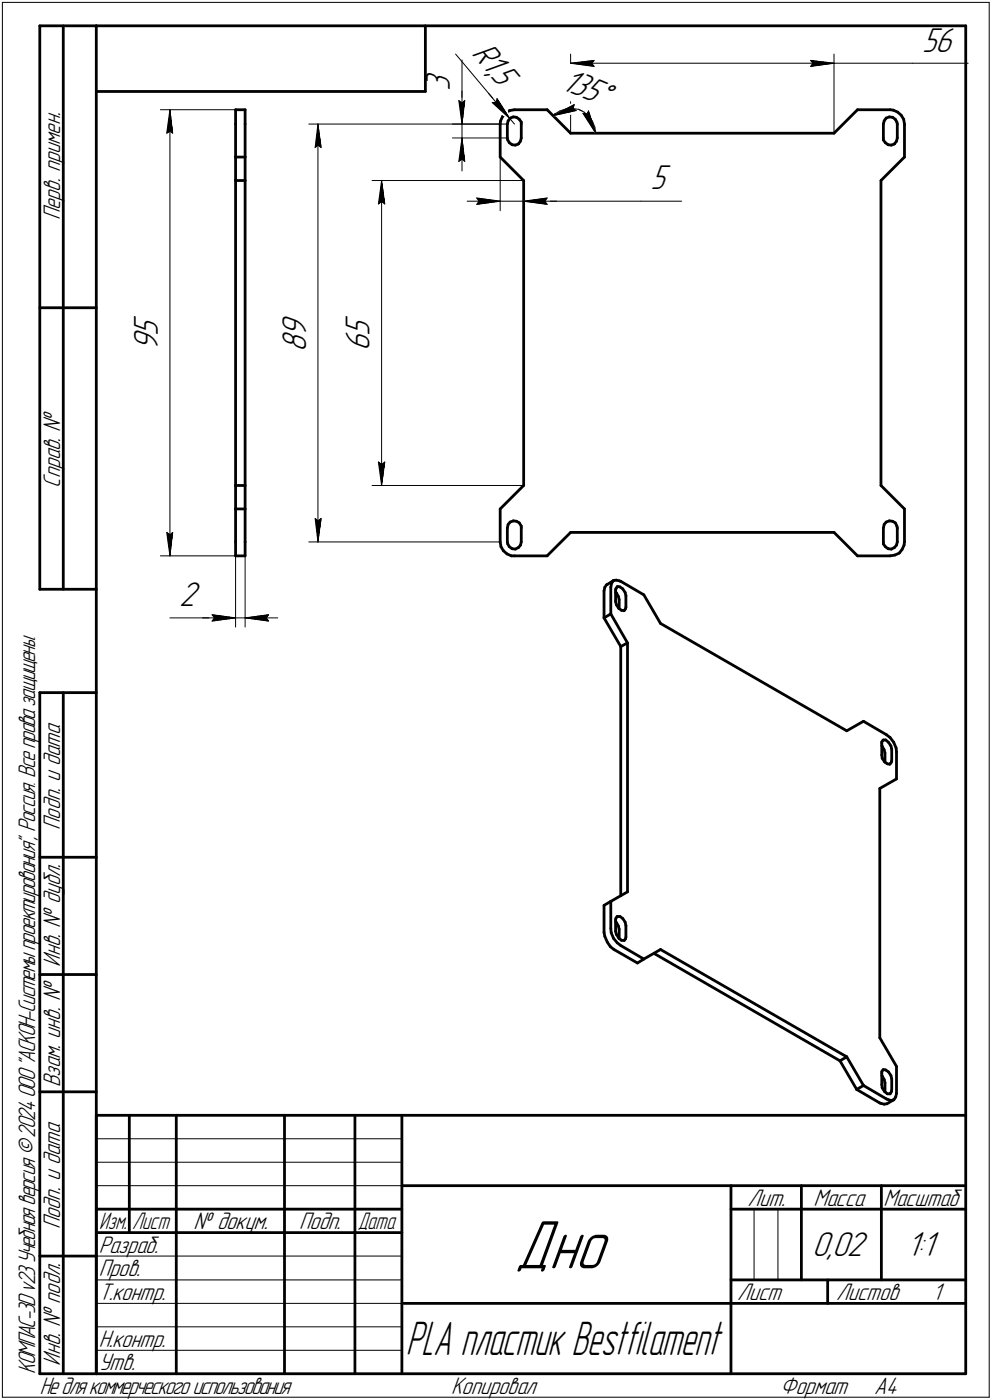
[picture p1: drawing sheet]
<svg xmlns="http://www.w3.org/2000/svg" width="211mm" height="298mm" viewBox="0 0 211 298" stroke-linecap="round" stroke-linejoin="round" font-family="sans-serif">
<defs><g id="words">
<text font-size="15.6" x="109.6" y="270.1">Дно</text>
<text font-size="10.7" x="86.3" y="288.5">PLA пластик Bestfilament</text>
<g font-size="7.8">
<text x="100.2" y="11.4" transform="rotate(50 100.2 11.4)">R1,</text>
<text x="196.2" y="11">56</text>
<text x="104.3" y="16.3" transform="rotate(50 104.3 16.3)">5</text>
<text x="95.7" y="19.4" transform="rotate(-90 95.7 19.4)">3</text>
<text x="119.1" y="18.9" transform="rotate(22 119.1 18.9)">135°</text>
<text x="138.4" y="40.3">5</text>
<text x="33.6" y="71.6" transform="rotate(-90 33.6 71.6)">5</text>
<text x="65.1" y="71.8" transform="rotate(-90 65.1 71.8)">9</text>
<text x="78.6" y="71.6" transform="rotate(-90 78.6 71.6)">5</text>
<text x="33.6" y="74.8" transform="rotate(-90 33.6 74.8)">9</text>
<text x="65.1" y="75" transform="rotate(-90 65.1 75)">8</text>
<text x="78.6" y="74.8" transform="rotate(-90 78.6 74.8)">6</text>
<text x="38.1" y="129">2</text>
<text x="172.8" y="267.5">0,02</text>
<text x="192.9" y="267.5">1:1</text>
</g>
<g font-size="5.4">
<text x="12.8" y="46.9" transform="rotate(-90 12.8 46.9)">Перв. примен.</text>
<text x="12.8" y="103.8" transform="rotate(-90 12.8 103.8)">Справ. №</text>
<text x="12.8" y="176.7" transform="rotate(-90 12.8 176.7)">Подп. и дата</text>
<text x="12.8" y="205.8" transform="rotate(-90 12.8 205.8)">Инв. № дубл.</text>
<text x="12.8" y="231.6" transform="rotate(-90 12.8 231.6)">Взам. инв. №</text>
<text x="159.1" y="256.8">Лит.</text>
<text x="173.1" y="256.8">Масса</text>
<text x="188" y="256.8">Масштаб</text>
<text x="12.8" y="261.7" transform="rotate(-90 12.8 261.7)">Подп. и дата</text>
<text x="41.2" y="261.8">№ докум.</text>
<text x="63.6" y="261.8">Подп.</text>
<text x="21" y="266.8">Разраб.</text>
<text x="21" y="271.8">Пров.</text>
<text x="21" y="276.8">Т.контр.</text>
<text x="156.9" y="276.8">Лист</text>
<text x="177.9" y="276.8">Листов</text>
<text x="198.4" y="276.8">1</text>
<text x="21" y="286.8">Н.контр.</text>
<text x="7.5" y="292.5" transform="rotate(-90 7.5 292.5)">КОМПАС-3Dv23Учебнаяверсия©2024ООО&quot;АСКОН-Системыпроектирования&quot;, Россия. Всеправазащищены.</text>
<text x="12.8" y="290.8" transform="rotate(-90 12.8 290.8)">Инв. № подл.</text>
<text x="21" y="291.8">Утв.</text>
<text x="8.5" y="296.7">Недлякоммерческогоиспользования</text>
<text x="96" y="296.8">Копировал</text>
<text x="166" y="296.8">Формат</text>
<text x="186" y="296.8">A4</text>
</g>
<g font-size="5.3">
<text x="21.1" y="261.8">Изм.</text>
<text x="28.1" y="261.8">Лист</text>
<text x="76.1" y="261.8">Дата</text>
</g>
</g></defs>
<g fill="none" stroke="#000" stroke-width=".59">
<path d="M8.5 5.5v120zM8.5 5.5h12zM13.5 5.5v120zM20.5 5.5v287zM20.5 5.5h185zM20.5 19.5h70zM90.5 5.5v14zM205.5 5.5v287zM50.1 26.4v7zM50.1 33.4h2.1zM50.1 38.4h2.1zM50.1 38.4v65z"/>
<path d="M50.1 33.4v5zM50.1 23.4h2.1zM50.1 23.4v3zM52.2 38.4v65zM52.2 33.4v5zM52.2 26.4v7zM52.2 23.4v3zM106.4 26.4v7zM106.4 33.4l5 5zM106.5 25.7l-.1 .7zM106.9 24.8l-.4 .9zM107.5 24l1-.5z"/>
<path d="M107.5 24l-.6 .8zM107.9 26.4v3zM107.9 29.4l.1 .4zM108 29.8l.4 .6zM108.1 25.7l-.2 .7zM108.4 30.4l.6 .4zM108.5 23.5l1-.1zM108.5 25.1l-.4 .6zM108.5 25.1l.7-.2zM109 30.8l.6 .1zM109.2 24.9l.7 .1zM109.5 23.4h6.9z"/>
<path d="M109.6 30.9l.7-.3zM109.9 25l.6 .4zM110.5 25.4l.4 .6zM110.7 30.1l-.4 .5zM110.9 26v.4zM110.9 29.4l-.2 .7zM110.9 26.4v3zM111.4 38.4v65zM116.4 23.4l5 5zM121.4 28.4h56.1zM182.5 23.4l-5 5zM182.5 23.4h6.9z"/>
<path d="M187.5 38.4v65zM188 26.4v3zM188 29.8l.4 .6zM188 29.4v.4zM188.1 25.7l-.1 .7zM188.4 30.4l.6 .4zM188.6 25.1l-.5 .6zM188.6 25.1l.6-.2zM189 30.8l.7 .1zM189.2 24.9l.7 .1zM189.4 23.4l.7 .1zM189.7 30.9l.6-.3z"/>
<path d="M189.9 25l.6 .4zM190.1 23.5l.9 .4zM190.5 25.4l.3 .6zM190.8 30.1l-.5 .5zM190.8 26l.1 .4zM190.9 26.4v3zM190.9 29.4l-.1 .7zM191 23.9l.8 .7zM191.8 24.6l.5 .8zM192.3 25.4l.1 1zM192.4 26.4v7zM192.4 33.4l-4.9 5z"/>
<path d="M8.5 65.5h12zM50.1 108.4v7zM50.1 103.4v5zM50.1 103.4h2.1zM50.1 108.4h2.1zM50.1 118.4h2.1zM50.1 115.4v3zM52.2 103.4v5zM52.2 108.4v7zM52.2 115.4v3zM106.4 108.4v7zM106.4 115.4l.2 1z"/>
<path d="M106.6 116.4l.5 .9zM107.1 117.3l.8 .6zM107.9 117.9l.9 .5zM107.9 115.4l.1 .4zM107.9 112.4v3zM108 115.8l.4 .6zM108.1 111.7l-.2 .7zM108.4 116.4l.6 .4zM108.5 111.2l-.4 .5zM108.5 111.2l.7-.3zM108.8 118.4h.7zM109 116.8l.6 .1z"/>
<path d="M109.2 110.9l.7 .1zM109.5 118.4h6.9zM109.6 116.9l.7-.3zM109.9 111l.6 .3zM110.5 111.3l.4 .7zM110.7 116.1l-.4 .5zM110.9 115.4l-.2 .7zM110.9 112.4v3zM110.9 112v.4zM111.4 103.4l-5 5zM116.4 118.4l5-5zM121.4 113.4h56.1z"/>
<path d="M177.5 113.4l5 5zM182.5 118.4h6.9zM187.5 103.4l4.9 5zM188 112.4v3zM188 115.8l.4 .6zM188 115.4v.4zM188.1 111.7l-.1 .7zM188.4 116.4l.6 .4zM188.6 111.2l-.5 .5zM188.6 111.2l.6-.3zM189 116.8l.7 .1zM189.2 110.9l.7 .1z"/>
<path d="M189.4 118.4l1-.2zM189.7 116.9l.6-.3zM189.9 111l.6 .3zM190.4 118.2l.9-.4zM190.5 111.3l.3 .7zM190.8 116.1l-.5 .5zM190.8 112l.1 .4zM190.9 112.4v3zM190.9 115.4l-.1 .7zM191.9 117l-.6 .8zM192.4 116.1l-.5 .9zM192.4 108.4v7z"/>
<path d="M192.4 115.4v.7zM8.5 125.5h12zM128.5 125.8v5.8zM128.5 131.6l1.5-.9zM128.5 131.6l3.6 6.1zM128.7 125.1l-.2 .7zM129 124.5l-.3 .6zM129 124.5h.2zM129.2 124.5l1.4-.9zM130 130.7l3.5 6.2zM130 125.1v5.6zM130.1 124.2l-.1 .9z"/>
<path d="M130.5 123.7l-.4 .5zM130.6 123.6l-.1 .1zM130.6 123.6l.5-.1zM131 125.6v2.5zM131 128.1l.1 .7zM131 126.2h.1zM131.1 125.3l-.1 .3zM131.1 128.8l.6 .7zM131.1 126.2l.5 .8zM131.1 123.5l.7 .2zM131.3 125l-.2 .3zM131.4 124.9l.5 .1z"/>
<path d="M131.4 124.9l-.1 .1zM131.6 127l.1 .7zM131.7 129.5l.5 .5zM131.7 127.7v1.9zM131.8 123.7l.3 .1zM131.9 125l.6 .4zM132.1 137.7l1.4-.8zM132.1 137.7v53.1zM132.1 123.8l4.9 2.9zM132.2 130h.6zM132.5 125.4l.5 .8zM132.8 130h.1"/>
<path d="M133 126.2l.2 .6zM133.1 129.6l-.3 .4zM133.2 126.8v2.5zM133.2 129.3l-.1 .3zM133.5 136.9v53zM137 126.7l3.5 6.1zM140.5 132.8l39.7 22.8zM8.5 147.5v145zM8.5 147.5h12zM13.5 147.5v145zM180.2 155.6l3.5-2zM183.7 153.6l4.9 2.9z"/>
<path d="M187.6 158.7l.1 .2zM187.6 158.3v2.5zM187.6 158v.3zM187.7 158.9l.4 .8zM187.9 157.6l-.3 .4zM188 157.6h.5zM188 157.6h-.1zM188.1 159.7l.2 .7zM188.5 157.6l.6 .5zM188.6 156.5l.8 .6zM189.1 158.1l.5 .7zM189.4 157.1l.8 1z"/>
<path d="M189.6 158.8l.1 .7zM189.7 159.5v2.5zM190.2 158.1l.5 1.2zM190.7 159.3l.1 .8zM187.2 167.9l3.6-2zM187.2 167.9v53.1zM187.6 160.8l.1 .7zM187.7 161.5l.5 .7zM188.2 162.2l.6 .4zM188.3 160.4v1.9zM188.8 162.6l.5 .1zM189.3 162.7l.1-.1z"/>
<path d="M189.7 162.3l-.3 .3zM189.7 162v.3zM190.8 160.1v5.8zM8.5 182.5h12zM128.5 192.8v5.7zM128.5 192.8l1.5-.9zM128.5 198.5l.2 .9zM128.7 199.4l.5 1.2zM130 191.9l3.5-2zM130 191.9v5.8zM130 197.7v.9zM130 198.6l.6 1.2z"/>
<path d="M130.6 199.8l.7 .9zM131 195.8v2.5zM131 198.3l.1 .7zM131 196.3l.1 .1zM131.1 195.5l-.1 .3zM131.1 199l.6 .7zM131.1 196.4l.5 .8zM131.4 195.2h.1M131.3 195.2l-.2 .3zM131.4 195.2h.5zM131.6 197.2l.1 .7zM131.7 199.7l.5 .5z"/>
<path d="M131.7 197.9v2zM131.9 195.2l.6 .4zM132.5 195.6l.5 .7zM133 196.3l.2 .8zM133.1 199.9l-.3 .3zM133.2 197.1v2.5zM133.2 199.6l-.1 .3zM8.5 207.5h12zM129.2 200.6l.7 1zM129.9 201.6l.7 .6zM130.6 202.2l5 2.9zM131.3 200.7l.8 .6z"/>
<path d="M132.1 201.3l4.9 2.9zM132.2 200.2h.6zM132.8 200.2h.1M135.6 205.1l1.4-.9zM137 204.2l3.5-2zM139.2 203l39.5 22.9zM140.5 202.2l39.7 22.8zM8.5 232.5h12zM20.5 237.5h185zM20.5 237.5v55zM27.5 237.5v25zM37.5 237.5v55z"/>
<path d="M60.5 237.5v55zM75.5 237.5v55zM85.5 237.5v55zM178.7 225.9l1.5-.9zM178.7 225.9l3.6 6.1zM180.2 225l3.5 6.1zM182.3 232l4.9 2.9zM182.3 232l1.4-.9zM183.7 231.1l4.9 2.9zM187.2 221l3.6 6.1zM187.2 234.9h.3zM187.5 234.9l.6 .2z"/>
<path d="M187.6 228.5v2.5zM187.6 228.2v.3zM187.6 229l.1 .1zM187.6 231l.1 .6zM187.7 229.1l.4 .8zM187.7 231.6l.5 .8zM187.9 227.8l-.3 .4zM188 227.8h.5zM188 227.8h-.1zM188.1 229.9l.2 .6zM188.1 235.1l.6-.1zM188.2 232.4l.6 .5z"/>
<path d="M188.3 230.5v2zM188.5 227.8l.6 .5zM188.6 234l.3 .1zM188.7 235l1.5-.8zM188.8 232.9h.5zM188.9 234.1l.7 .3zM189.1 228.3l.5 .7zM189.3 232.9h.1M189.6 229l.1 .7zM189.6 234.4l.6-.2zM189.7 232.5l-.3 .4zM189.7 229.7v2.5z"/>
<path d="M189.7 232.2v.3zM190.2 234.1v.1zM190.6 233.6l-.4 .5zM190.8 227.1v5.7zM190.8 232.8l-.2 .8zM20.5 257.5h65zM85.5 252.5h120zM155.5 252.5v40zM155.5 257.5h15zM170.5 252.5v20zM170.5 257.5h35zM187.5 252.5v20z"/>
<path d="M8.5 267.5h12zM20.5 262.5h65zM85.5 277.5h70zM155.5 277.5h50zM155.5 272.5h50zM176.1 272.5v5zM8.5 292.5h12zM20.5 292.5h185z"/>
</g>
<g fill="none" stroke="#000" stroke-width=".21">
<path d="M.5 .5v297zM.5 .5h210zM96.9 11.5l11.6 13.7zM98.3 12.8v8.6zM98.3 19.4v7zM104 19.9l4.5 5.3zM121.4 11.5v16.9zM121.4 13.5l5-.6zM121.4 13.5l5 .6zM121.4 13.5h56.1zM125.9 13.5l.5 .6zM126.4 12.9l-.5 .6z"/>
<path d="M172.5 14.1l5-.6zM172.5 12.9l.5 .6zM172.5 12.9l5 .6zM173 13.5l-.5 .6zM177.5 11.5v16.9zM177.5 13.5h16.7zM194.2 13.5h11.8zM210.5 .5v297zM34.1 23.4h16zM35.5 28.4l.7-.5zM36.2 23.4l.5 5zM36.2 27.9l.5 .5z"/>
<path d="M36.2 23.4l-.7 5zM36.2 23.4v95zM65.7 26.4h40.7zM67.1 31.4l.5-.5zM67.6 26.4l.7 5zM67.6 30.9l.7 .5zM67.6 26.4l-.5 5zM67.6 26.4v89zM79.2 38.4h32.2zM81.2 38.4l.7 5zM81.2 38.4l-.7 5zM81.2 38.4v65z"/>
<path d="M96.3 26.4h11.6zM96.3 29.4h11.6zM97.6 21.4l.7 .5zM97.6 21.4l.7 5zM97.6 34.4l.7-.5zM98.3 21.4v5zM98.3 21.9l.6-.5zM98.3 29.4l-.7 5zM98.3 33.9l.6 .5zM98.3 29.4l.6 5zM98.3 29.4v7zM98.3 26.4v3z"/>
<path d="M98.9 21.4l-.6 5zM104.7 21.8h.9zM104.7 21.8l3.8 3.4zM105.7 21l2.8 4.2zM105.7 21l-.1 .8zM106.4 33.4v11.5zM108.5 25.2l1 1.2zM111.4 38.4v6.5zM116.4 23.4l2.6 2.7zM117.7 24.6l4.5-2.3zM117.7 24.6l4.9-1.1zM118 24.3l1.1-.7z"/>
<path d="M118 24.3l-.3 .3zM119.1 23.6l1.3-.4zM120.4 23.2l1.4-.1zM121.8 23.1l1.3 .2zM121.9 23.1l.7 .4zM122.2 22.3l-.3 .8zM123.1 23.3l1.2 .6zM124 24.1l2.7 4.3zM124 24.1l.9 .2zM124.3 23.9l1 .8zM124.8 28.4h52.7zM125.2 23.6l-.3 .7z"/>
<path d="M125.2 23.6l1.5 4.8zM125.3 24.7l.8 1.1zM126.1 25.8l.5 1.3zM126.6 27.1l.1 1.3zM80.5 43.4l.7-.5zM81.2 42.9l.7 .5zM99.4 42.8h7zM101.4 42.2l5 .6zM101.4 42.2l.5 .6zM101.4 43.5l5-.7zM101.9 42.8l-.5 .7zM106.4 42.8h5z"/>
<path d="M111.4 42.8h25zM111.4 42.8l5 .7zM111.4 42.8l5-.6zM111.4 42.8h7zM115.9 42.8l.5 .7zM116.4 42.2l-.5 .6zM136.4 42.8h8.6zM80.5 98.4l.7 5zM80.5 98.4l.7 .5zM81.2 98.9l.7-.5zM81.9 98.4l-.7 5zM34.1 118.4h16z"/>
<path d="M35.5 113.4l.7 5zM35.5 113.4l.7 .5zM36.2 113.9l.5-.5zM36.7 113.4l-.5 5zM50.1 118.4v15.1zM52.2 118.4v15.1zM65.7 115.4h40.7zM67.1 110.4l.5 5zM67.1 110.4l.5 .5zM67.6 110.9l.7-.5zM68.3 110.4l-.7 5zM79.2 103.4h32.2z"/>
<path d="M36.2 131.6h8.9zM43.1 131.6h7zM45.1 131.6h5zM45.1 130.9l5 .7zM45.1 130.9l.5 .7zM45.1 132.2l5-.6zM45.6 131.6l-.5 .6zM50.1 131.6h2.1zM52.2 131.6l4.9 .6zM52.2 131.6l4.9-.7zM52.2 131.6h6.9zM56.6 131.6l.5 .6z"/>
<path d="M57.1 130.9l-.5 .7zM20.5 247.5h65zM20.5 252.5h65zM20.5 242.5h65zM160.4 257.5v15zM165.5 257.5v15zM20.5 267.5h65zM20.5 272.5h65zM20.5 277.5h65zM.5 297.5h210zM20.5 282.5h65zM20.5 287.5h65z"/>
</g>
<g fill="#fff" stroke="#fff" stroke-width=".21">
<path d="M38.1 123.4h5zM38.1 123.5h5zM38.1 123.6h5zM38.1 123.7h5zM38.1 123.8h5zM38.1 123.9h5zM38.1 124h5zM38.1 124h5zM38.1 124.1h5zM38.1 124.2h5zM38.1 124.3h5zM38.1 124.4h5zM38.1 124.5h5zM38.1 124.5h5zM38.1 124.6h5zM38.1 124.7h5zM38.1 124.8h5zM38.1 124.9h5zM38.1 125h5zM38.1 125.1h5zM38.1 125.1h5zM38.1 125.2h5zM38.1 125.3h5zM38.1 125.4h5zM38.1 125.5h5zM38.1 125.6h5zM38.1 125.6h5zM38.1 125.7h5zM38.1 125.8h5zM38.1 125.9h5zM38.1 126h5zM38.1 126.1h5zM38.1 126.2h5zM38.1 126.2h5zM38.1 126.3h5zM38.1 126.4h5zM38.1 126.5h5zM38.1 126.6h5zM38.1 126.7h5zM38.1 126.7h5zM38.1 126.8h5zM38.1 126.9h5zM38.1 127h5zM38.1 127.1h5zM38.1 127.2h5zM38.1 127.3h5zM38.1 127.3h5zM38.1 127.4h5zM38.1 127.5h5zM38.1 127.6h5zM38.1 127.7h5zM38.1 127.8h5zM38.1 127.8h5zM38.1 127.9h5zM38.1 128h5zM38.1 128.1h5zM38.1 128.2h5zM38.1 128.3h5zM38.1 128.4h5zM38.1 128.4h5zM38.1 128.5h5zM38.1 128.6h5zM38.1 128.7h5zM38.1 128.8h5zM38.1 128.9h5zM38.1 128.9h5zM38.1 129h5zM38.1 129.1h5zM38.1 129.2h5zM38.1 129.3h5zM38.1 129.4h5zM38.1 129.5h5zM38.1 129.5h5zM38.1 129.6h5zM38.1 129.7h5zM38.1 129.8h5zM38.1 129.9h5zM38.1 130h5zM38.1 130h5zM38.1 130.1h5zM38.1 130.2h5zM38.1 130.3h5zM38.1 130.4h5zM38.1 130.5h5z"/>
<path d="M57.1 130.4h.6zM56.5 130.5h1.2zM55.8 130.6h1.9zM55.2 130.6h2.5zM54.6 130.7h3.1zM53.9 130.8h3.8zM53.8 130.9h3.9zM53.6 131h4.1zM53.3 131.1h4.4zM53.2 131.1h4.5zM53 131.2h4.7zM52.7 131.3h5zM52.6 131.4h5.1zM52.4 131.5h5.3zM52.2 131.6h5.5zM52.4 131.7h5.3zM52.6 131.7h5.1zM52.7 131.8h5zM53 131.9h4.7zM53.2 132h4.5zM53.3 132.1h4.4zM53.6 132.2h4.1zM53.8 132.2h3.9zM53.9 132.3h3.8zM54.7 132.4h3zM55.5 132.5h2.2zM56.2 132.6h1.5zM57 132.7h.7z"/>
<path d="M44.6 130.4h.7zM44.6 130.5h1.3zM44.6 130.6h1.9zM44.6 130.6h2.6zM44.6 130.7h3.2zM44.6 130.8h3.7zM44.6 130.9h4zM44.6 131h4.2zM44.6 131.1h4.3zM44.6 131.1h4.6zM44.6 131.2h4.8zM44.6 131.3h4.9zM44.6 131.4h5.2zM44.6 131.5h5.4zM44.6 131.6h5.5zM44.6 131.7h5.4zM44.6 131.7h5.2zM44.6 131.8h4.9zM44.6 131.9h4.8zM44.6 132h4.6zM44.6 132.1h4.3zM44.6 132.2h4.2zM44.6 132.2h4zM44.6 132.3h3.7zM44.6 132.4h3.1zM44.6 132.5h2.3zM44.6 132.6h1.5zM44.6 132.7h.8z"/>
<path d="M28 67.1h7.1zM28 67.1h7.1zM28 67.2h7.1zM28 67.3h7.1zM28 67.4h7.1zM28 67.5h7.1zM28 67.6h7.1zM28 67.6h7.1zM28 67.7h7.1zM28 67.8h7.1zM28 67.9h7.1zM28 68h7.1zM28 68.1h7.1zM28 68.2h7.1zM28 68.2h7.1zM28 68.3h7.1zM28 68.4h7.1zM28 68.5h7.1zM28 68.6h7.1zM28 68.7h7.1zM28 68.7h7.1zM28 68.8h7.1zM28 68.9h7.1zM28 69h7.1zM28 69.1h7.1zM28 69.2h7.1zM28 69.3h7.1zM28 69.3h7.1zM28 69.4h7.1zM28 69.5h7.1zM28 69.6h7.1zM28 69.7h7.1zM28 69.8h7.1zM28 69.8h7.1zM28 69.9h7.1zM28 70h7.1zM28 70.1h7.1zM28 70.2h7.1zM28 70.3h7.1zM28 70.4h7.1zM28 70.4h7.1zM28 70.5h7.1zM28 70.6h7.1zM28 70.7h7.1zM28 70.8h7.1zM28 70.9h7.1zM28 71h7.1zM28 71h7.1zM28 71.1h7.1zM28 71.2h7.1zM28 71.3h7.1zM28 71.4h7.1zM28 71.5h7.1zM28 71.5h7.1zM28 71.6h7.1zM28 71.7h7.1zM28 71.8h7.1zM28 71.9h7.1zM28 72h7.1zM28 72.1h7.1zM28 72.1h7.1zM28 72.2h7.1zM28 72.3h7.1zM28 72.4h7.1zM28 72.5h7.1zM28 72.6h7.1zM28 72.6h7.1zM28 72.7h7.1zM28 72.8h7.1zM28 72.9h7.1zM28 73h7.1zM28 73.1h7.1zM28 73.2h7.1zM28 73.2h7.1zM28 73.3h7.1zM28 73.4h7.1zM28 73.5h7.1zM28 73.6h7.1zM28 73.7h7.1zM28 73.7h7.1zM28 73.8h7.1zM28 73.9h7.1zM28 74h7.1zM28 74.1h7.1zM28 74.2h7.1zM28 74.3h7.1zM28 74.3h7.1zM28 74.4h7.1zM28 74.5h7.1zM28 74.6h7.1zM28 74.7h7.1z"/>
<path d="M34.9 112.9h2.4zM35 112.9h2.3zM35 113h2.3zM35 113.1h2.3zM35 113.2h2.3zM35 113.3h2.3zM35 113.4h2.3zM35 113.5h2.3zM35.1 113.5h2.2zM35.1 113.6h2.2zM35.1 113.7h2.2zM35.1 113.8h2.2zM35.1 113.9h2.2zM35.1 114h2.2zM35.1 114h2.2zM35.1 114.1h2.1zM35.1 114.2h2.1zM35.1 114.3h2.1zM35.1 114.4h2.1zM35.1 114.5h2.1zM35.1 114.6h2.1zM35.1 114.6h2.1zM35.1 114.7h2zM35.2 114.8h1.9zM35.2 114.9h1.9zM35.2 115h1.9zM35.2 115.1h1.9zM35.2 115.1h1.9zM35.2 115.2h1.9zM35.2 115.3h1.9zM35.3 115.4h1.7zM35.3 115.5h1.7zM35.3 115.6h1.7zM35.3 115.7h1.7zM35.3 115.7h1.7zM35.3 115.8h1.7zM35.3 115.9h1.7zM35.4 116h1.5zM35.4 116.1h1.5zM35.4 116.2h1.5zM35.4 116.2h1.5zM35.4 116.3h1.5zM35.4 116.4h1.5zM35.4 116.5h1.5zM35.4 116.6h1.4zM35.5 116.7h1.3zM35.5 116.8h1.3zM35.6 116.8h1.1zM35.6 116.9h1.1zM35.6 117h1.1zM35.6 117.1h1.1zM35.6 117.2h1.1zM35.7 117.3h.9zM35.7 117.3h.9zM35.8 117.4h.8zM35.8 117.5h.7zM35.9 117.6h.6zM35.9 117.7h.6zM35.9 117.8h.5zM36 117.9h.4zM36 117.9h.3zM36.1 118h.2zM36.1 118.1h.2z"/>
<path d="M36.1 23.6h.2zM36.1 23.7h.2zM36 23.8h.3zM36 23.9h.4zM35.9 24h.5zM35.9 24h.6zM35.9 24.1h.6zM35.8 24.2h.7zM35.8 24.3h.8zM35.7 24.4h.9zM35.7 24.5h.9zM35.6 24.6h1.1zM35.6 24.6h1.1zM35.6 24.7h1.1zM35.6 24.8h1.1zM35.6 24.9h1.1zM35.5 25h1.3zM35.5 25.1h1.3zM35.4 25.1h1.4zM35.4 25.2h1.5zM35.4 25.3h1.5zM35.4 25.4h1.5zM35.4 25.5h1.5zM35.4 25.6h1.5zM35.4 25.7h1.5zM35.4 25.7h1.5zM35.3 25.8h1.7zM35.3 25.9h1.7zM35.3 26h1.7zM35.3 26.1h1.7zM35.3 26.2h1.7zM35.3 26.2h1.7zM35.3 26.3h1.7zM35.2 26.4h1.9zM35.2 26.5h1.9zM35.2 26.6h1.9zM35.2 26.7h1.9zM35.2 26.8h1.9zM35.2 26.8h1.9zM35.2 26.9h1.9zM35.1 27h2zM35.1 27.1h2.1zM35.1 27.2h2.1zM35.1 27.3h2.1zM35.1 27.3h2.1zM35.1 27.4h2.1zM35.1 27.5h2.1zM35.1 27.6h2.1zM35.1 27.7h2.2zM35.1 27.8h2.2zM35.1 27.9h2.2zM35.1 27.9h2.2zM35.1 28h2.2zM35.1 28.1h2.2zM35.1 28.2h2.2zM35 28.3h2.3zM35 28.4h2.3zM35 28.4h2.3zM35 28.5h2.3zM35 28.6h2.3zM35 28.7h2.3zM35 28.8h2.3z"/>
<path d="M105.8 20.3h.2zM105.7 20.4h.4zM105.6 20.5h.5zM105.5 20.6h.7zM105.4 20.7h.9zM105.2 20.7h1.1zM105.2 20.8h1.1zM105.1 20.9h1.2zM104.9 21h1.5zM104.8 21.1h1.7zM104.7 21.2h1.8zM104.6 21.3h2zM104.6 21.3h2.1zM104.5 21.4h2.2zM104.4 21.5h2.4zM104.3 21.6h2.5zM104.2 21.7h2.6zM104.1 21.8h2.8zM104 21.8h2.9zM104.1 21.9h2.9zM104.2 22h2.9zM104.3 22.1h2.8zM104.4 22.2h2.8zM104.5 22.3h2.7zM104.6 22.4h2.7zM104.6 22.4h2.8zM104.7 22.5h2.7zM104.8 22.6h2.6zM104.9 22.7h2.6zM105.1 22.8h2.4zM105.2 22.9h2.4zM105.2 22.9h2.4zM105.3 23h2.4zM105.4 23.1h2.4zM105.5 23.2h2.3zM105.6 23.3h2.3zM105.7 23.4h2.2zM105.7 23.5h2.2zM105.8 23.5h2.1zM106 23.6h1.9zM106.1 23.7h1.9zM106.2 23.8h1.8zM106.3 23.9h1.7zM106.3 24h1.8zM106.4 24h1.7zM106.5 24.1h1.6zM106.6 24.2h1.6zM106.7 24.3h1.5zM106.8 24.4h1.4zM106.9 24.5h1.4zM107.1 24.6h1.2zM107.3 24.6h1zM107.4 24.7h1zM107.6 24.8h.8zM107.8 24.9h.6zM107.9 25h.6zM108.1 25.1h.4zM108.3 25.1h.2z"/>
<path d="M104.4 7.9h.2zM104.3 8h.3zM104.2 8h.5zM104.1 8.1h.7zM104 8.2h.9zM103.9 8.3h1.1zM103.8 8.4h1.2zM103.7 8.5h1.4zM103.6 8.6h1.6zM103.5 8.6h1.7zM103.4 8.7h1.9zM103.3 8.8h2.1zM103.2 8.9h2.2zM103.1 9h2.4zM103 9.1h2.6zM102.9 9.1h2.8zM102.8 9.2h2.9zM102.7 9.3h3.1zM102.6 9.4h3.2zM102.4 9.5h3.5zM102.4 9.6h3.6zM102.3 9.7h3.8zM102.2 9.7h4zM102.1 9.8h4.2zM101.9 9.9h4.4zM101.9 10h4.4zM101.8 10.1h4.6zM101.7 10.2h4.8zM101.6 10.2h5zM101.4 10.3h5.3zM101.3 10.4h5.4zM101.3 10.5h5.5zM101.2 10.6h5.6zM101.1 10.7h5.8zM100.9 10.8h6.1zM100.8 10.8h6.3zM100.8 10.9h6.4zM100.7 11h6.5zM100.6 11.1h6.7zM100.4 11.2h7zM100.3 11.3h7.1zM100.2 11.3h7.3zM100.2 11.4h7.4zM100.1 11.5h7.5zM99.9 11.6h7.8zM99.8 11.7h8zM99.7 11.8h8.2zM99.7 11.9h8.2zM99.6 11.9h8.4zM99.4 12h8.6zM99.3 12.1h8.8zM99.2 12.2h9zM99.1 12.3h9.2zM99 12.4h9.4zM99.1 12.4h9.4zM99.1 12.5h9.4zM99.2 12.6h9.3zM99.3 12.7h9.3zM99.4 12.8h9.3zM99.5 12.9h9.3zM99.5 13h9.4zM99.6 13h9.3zM99.7 13.1h9.3zM99.7 13.2h9.4zM99.8 13.3h9.3zM99.9 13.4h9.3zM99.9 13.5h9.4zM100 13.5h9.4zM100.1 13.6h9.3zM100.2 13.7h9.3zM100.2 13.8h9.4zM100.3 13.9h9.3zM100.3 14h9.4zM100.4 14.1h9.4zM100.5 14.1h9.3zM100.6 14.2h9.3zM100.7 14.3h9.3zM100.8 14.4h9.3zM100.8 14.5h9.4zM100.8 14.6h9.4zM100.9 14.6h9.3zM101 14.7h9.3zM101.1 14.8h9.3zM101.2 14.9h9.3zM101.2 15h9.4zM101.3 15.1h9.4zM101.3 15.2h9.4zM101.4 15.2h9.3zM101.5 15.3h9.3zM101.6 15.4h9.3zM101.7 15.5h9.3zM101.7 15.6h9.4zM101.8 15.7h9.3zM101.9 15.7h9.3zM101.9 15.8h9.4zM102 15.9h9.3zM102.1 16h9.3zM102.1 16.1h9.4zM102.2 16.2h9.3zM102.3 16.3h9.1zM102.4 16.3h8.9zM102.4 16.4h8.9zM102.5 16.5h8.7zM102.5 16.6h8.5zM102.6 16.7h8.3zM102.7 16.8h8.1zM102.8 16.8h7.9zM102.9 16.9h7.8zM103 17h7.5zM103 17.1h7.4zM103 17.2h7.3zM103.1 17.3h7.1zM103.2 17.4h7zM103.3 17.4h6.7zM103.4 17.5h6.5zM103.4 17.6h6.4zM103.5 17.7h6.2zM103.5 17.8h6.1zM103.6 17.9h5.9zM103.7 17.9h5.7zM103.8 18h5.5zM103.9 18.1h5.3zM103.9 18.2h5.2zM104 18.3h5zM104.1 18.4h4.8zM104.1 18.5h4.7zM104.2 18.5h4.5zM104.3 18.6h4.3zM104.3 18.7h4.2zM104.4 18.8h4zM104.5 18.9h3.8zM104.6 19h3.6zM104.6 19h3.5zM104.7 19.1h3.2zM104.7 19.2h3.2zM104.8 19.3h3zM104.9 19.4h2.8zM105 19.5h2.6zM105.1 19.6h2.3zM105.2 19.6h2.2zM105.2 19.7h2.1zM105.2 19.8h2zM105.3 19.9h1.8zM105.4 20h1.5zM105.5 20.1h1.3zM105.6 20.2h1.2zM105.6 20.2h1.1zM105.7 20.3h.9zM105.7 20.4h.7zM105.8 20.5h.5zM105.9 20.6h.4zM106 20.7h.2z"/>
<path d="M90.2 14.8h7.1zM90.2 14.9h7.1zM90.2 15h7.1zM90.2 15.1h7.1zM90.2 15.2h7.1zM90.2 15.2h7.1zM90.2 15.3h7.1zM90.2 15.4h7.1zM90.2 15.5h7.1zM90.2 15.6h7.1zM90.2 15.7h7.1zM90.2 15.7h7.1zM90.2 15.8h7.1zM90.2 15.9h7.1zM90.2 16h7.1zM90.2 16.1h7.1zM90.2 16.2h7.1zM90.2 16.3h7.1zM90.2 16.3h7.1zM90.2 16.4h7.1zM90.2 16.5h7.1zM90.2 16.6h7.1zM90.2 16.7h7.1zM90.2 16.8h7.1zM90.2 16.8h7.1zM90.2 16.9h7.1zM90.2 17h7.1zM90.2 17.1h7.1zM90.2 17.2h7.1zM90.2 17.3h7.1zM90.2 17.4h7.1zM90.2 17.4h7.1zM90.2 17.5h7.1zM90.2 17.6h7.1zM90.2 17.7h7.1zM90.2 17.8h7.1zM90.2 17.9h7.1zM90.2 17.9h7.1zM90.2 18h7.1zM90.2 18.1h7.1zM90.2 18.2h7.1zM90.2 18.3h7.1zM90.2 18.4h7.1zM90.2 18.5h7.1zM90.2 18.5h7.1zM90.2 18.6h7.1zM90.2 18.7h7.1zM90.2 18.8h7.1zM90.2 18.9h7.1zM90.2 19h7.1zM90.2 19h7.1zM90.2 19.1h7.1zM90.2 19.2h7.1zM90.2 19.3h7.1z"/>
<path d="M97 20.9h2.5zM97.1 21h2.4zM97.1 21.1h2.4zM97.1 21.2h2.4zM97.1 21.3h2.4zM97.1 21.3h2.4zM97.1 21.4h2.4zM97.1 21.5h2.4zM97.2 21.6h2.2zM97.2 21.7h2.2zM97.2 21.8h2.2zM97.2 21.8h2.2zM97.2 21.9h2.2zM97.2 22h2.2zM97.2 22.1h2.2zM97.3 22.2h2zM97.3 22.3h2zM97.3 22.4h2zM97.3 22.4h2zM97.3 22.5h2zM97.3 22.6h2zM97.3 22.7h2zM97.3 22.8h1.9zM97.4 22.9h1.8zM97.4 22.9h1.8zM97.4 23h1.8zM97.4 23.1h1.8zM97.4 23.2h1.8zM97.4 23.3h1.8zM97.4 23.4h1.8zM97.5 23.5h1.6zM97.5 23.5h1.6zM97.5 23.6h1.6zM97.5 23.7h1.6zM97.5 23.8h1.6zM97.5 23.9h1.6zM97.5 24h1.6zM97.5 24h1.6zM97.5 24.1h1.6zM97.5 24.2h1.6zM97.5 24.3h1.6zM97.5 24.4h1.6zM97.5 24.5h1.6zM97.5 24.6h1.6zM97.5 24.6h1.5zM97.6 24.7h1.4zM97.6 24.8h1.4zM97.7 24.9h1.2zM97.7 25h1.2zM97.8 25.1h1.1zM97.8 25.1h1zM97.8 25.2h1zM97.9 25.3h.8zM97.9 25.4h.8zM98 25.5h.7zM98 25.6h.6zM98 25.7h.6zM98 25.7h.6zM98 25.8h.6zM98.1 25.9h.5zM98.1 26h.4zM98.2 26.1h.3zM98.2 26.2h.3z"/>
<path d="M98.2 29.6h.3zM98.2 29.7h.3zM98.1 29.8h.4zM98.1 29.9h.5zM98 30h.6zM98 30.1h.6zM98 30.1h.6zM98 30.2h.6zM98 30.3h.7zM97.9 30.4h.8zM97.9 30.5h.8zM97.8 30.6h1zM97.8 30.6h1zM97.8 30.7h1.1zM97.7 30.8h1.2zM97.7 30.9h1.2zM97.6 31h1.4zM97.6 31.1h1.4zM97.5 31.2h1.5zM97.5 31.2h1.6zM97.5 31.3h1.6zM97.5 31.4h1.6zM97.5 31.5h1.6zM97.5 31.6h1.6zM97.5 31.7h1.6zM97.5 31.7h1.6zM97.5 31.8h1.6zM97.5 31.9h1.6zM97.5 32h1.6zM97.5 32.1h1.6zM97.5 32.2h1.6zM97.5 32.3h1.6zM97.5 32.3h1.6zM97.4 32.4h1.8zM97.4 32.5h1.8zM97.4 32.6h1.8zM97.4 32.7h1.8zM97.4 32.8h1.8zM97.4 32.9h1.8zM97.4 32.9h1.8zM97.3 33h1.9zM97.3 33.1h2zM97.3 33.2h2zM97.3 33.3h2zM97.3 33.4h2zM97.3 33.4h2zM97.3 33.5h2zM97.3 33.6h2zM97.2 33.7h2.2zM97.2 33.8h2.2zM97.2 33.9h2.2zM97.2 34h2.2zM97.2 34h2.2zM97.2 34.1h2.2zM97.2 34.2h2.2zM97.1 34.3h2.4zM97.1 34.4h2.4zM97.1 34.5h2.4zM97.1 34.5h2.4zM97.1 34.6h2.4zM97.1 34.7h2.4zM97.1 34.8h2.4z"/>
<path d="M73.1 67.1h7.1zM73.1 67.1h7.1zM73.1 67.2h7.1zM73.1 67.3h7.1zM73.1 67.4h7.1zM73.1 67.5h7.1zM73.1 67.6h7.1zM73.1 67.6h7.1zM73.1 67.7h7.1zM73.1 67.8h7.1zM73.1 67.9h7.1zM73.1 68h7.1zM73.1 68.1h7.1zM73.1 68.2h7.1zM73.1 68.2h7.1zM73.1 68.3h7.1zM73.1 68.4h7.1zM73.1 68.5h7.1zM73.1 68.6h7.1zM73.1 68.7h7.1zM73.1 68.7h7.1zM73.1 68.8h7.1zM73.1 68.9h7.1zM73.1 69h7.1zM73.1 69.1h7.1zM73.1 69.2h7.1zM73.1 69.3h7.1zM73.1 69.3h7.1zM73.1 69.4h7.1zM73.1 69.5h7.1zM73.1 69.6h7.1zM73.1 69.7h7.1zM73.1 69.8h7.1zM73.1 69.8h7.1zM73.1 69.9h7.1zM73.1 70h7.1zM73.1 70.1h7.1zM73.1 70.2h7.1zM73.1 70.3h7.1zM73.1 70.4h7.1zM73.1 70.4h7.1zM73.1 70.5h7.1zM73.1 70.6h7.1zM73.1 70.7h7.1zM73.1 70.8h7.1zM73.1 70.9h7.1zM73.1 71h7.1zM73.1 71h7.1zM73.1 71.1h7.1zM73.1 71.2h7.1zM73.1 71.3h7.1zM73.1 71.4h7.1zM73.1 71.5h7.1zM73.1 71.5h7.1zM73.1 71.6h7.1zM73.1 71.7h7.1zM73.1 71.8h7.1zM73.1 71.9h7.1zM73.1 72h7.1zM73.1 72.1h7.1zM73.1 72.1h7.1zM73.1 72.2h7.1zM73.1 72.3h7.1zM73.1 72.4h7.1zM73.1 72.5h7.1zM73.1 72.6h7.1zM73.1 72.6h7.1zM73.1 72.7h7.1zM73.1 72.8h7.1zM73.1 72.9h7.1zM73.1 73h7.1zM73.1 73.1h7.1zM73.1 73.2h7.1zM73.1 73.2h7.1zM73.1 73.3h7.1zM73.1 73.4h7.1zM73.1 73.5h7.1zM73.1 73.6h7.1zM73.1 73.7h7.1zM73.1 73.7h7.1zM73.1 73.8h7.1zM73.1 73.9h7.1zM73.1 74h7.1zM73.1 74.1h7.1zM73.1 74.2h7.1zM73.1 74.3h7.1zM73.1 74.3h7.1zM73.1 74.4h7.1zM73.1 74.5h7.1zM73.1 74.6h7.1zM73.1 74.7h7.1z"/>
<path d="M81.1 38.7h.3zM81.1 38.8h.3zM81 38.9h.4zM81 38.9h.4zM80.9 39h.5zM80.9 39.1h.6zM80.9 39.2h.6zM80.9 39.3h.6zM80.9 39.4h.7zM80.8 39.5h.8zM80.8 39.5h.8zM80.7 39.6h1zM80.7 39.7h1zM80.7 39.8h1.1zM80.6 39.9h1.2zM80.6 40h1.2zM80.5 40h1.4zM80.5 40.1h1.4zM80.4 40.2h1.5zM80.4 40.3h1.6zM80.4 40.4h1.6zM80.4 40.5h1.6zM80.4 40.6h1.6zM80.4 40.6h1.6zM80.4 40.7h1.6zM80.4 40.8h1.6zM80.3 40.9h1.7zM80.3 41h1.7zM80.3 41.1h1.7zM80.3 41.1h1.7zM80.3 41.2h1.7zM80.3 41.3h1.7zM80.3 41.4h1.7zM80.3 41.5h1.8zM80.3 41.6h1.8zM80.3 41.7h1.8zM80.3 41.7h1.8zM80.3 41.8h1.8zM80.3 41.9h1.8zM80.3 42h1.8zM80.2 42.1h1.9zM80.2 42.2h2zM80.2 42.2h2zM80.2 42.3h2zM80.2 42.4h2zM80.2 42.5h2zM80.2 42.6h2zM80.2 42.7h2zM80.1 42.8h2.2zM80.1 42.8h2.2zM80.1 42.9h2.2zM80.1 43h2.2zM80.1 43.1h2.2zM80.1 43.2h2.2zM80.1 43.3h2.2zM80 43.3h2.4zM80 43.4h2.4zM80 43.5h2.4zM80 43.6h2.4zM80 43.7h2.4zM80 43.8h2.4zM80 43.9h2.4z"/>
<path d="M79.9 97.9h2.5zM80 98h2.4zM80 98h2.4zM80 98.1h2.4zM80 98.2h2.4zM80 98.3h2.4zM80 98.4h2.4zM80 98.5h2.4zM80.1 98.6h2.2zM80.1 98.6h2.2zM80.1 98.7h2.2zM80.1 98.8h2.2zM80.1 98.9h2.2zM80.1 99h2.2zM80.1 99.1h2.2zM80.2 99.1h2zM80.2 99.2h2zM80.2 99.3h2zM80.2 99.4h2zM80.2 99.5h2zM80.2 99.6h2zM80.2 99.7h2zM80.2 99.7h1.9zM80.3 99.8h1.8zM80.3 99.9h1.8zM80.3 100h1.8zM80.3 100.1h1.8zM80.3 100.2h1.8zM80.3 100.2h1.8zM80.3 100.3h1.8zM80.3 100.4h1.7zM80.3 100.5h1.7zM80.3 100.6h1.7zM80.3 100.7h1.7zM80.3 100.8h1.7zM80.3 100.8h1.7zM80.3 100.9h1.7zM80.4 101h1.6zM80.4 101.1h1.6zM80.4 101.2h1.6zM80.4 101.3h1.6zM80.4 101.3h1.6zM80.4 101.4h1.6zM80.4 101.5h1.6zM80.4 101.6h1.5zM80.5 101.7h1.4zM80.5 101.8h1.4zM80.6 101.9h1.2zM80.6 101.9h1.2zM80.7 102h1.1zM80.7 102.1h1zM80.7 102.2h1zM80.8 102.3h.8zM80.8 102.4h.8zM80.9 102.4h.7zM80.9 102.5h.6zM80.9 102.6h.6zM80.9 102.7h.6zM80.9 102.8h.5zM81 102.9h.4zM81 103h.4zM81.1 103h.3zM81.1 103.1h.3z"/>
<path d="M121.2 13.7h.3zM121.2 13.8h.5zM121.2 13.9h.7zM121.2 14h.9zM121.1 14.1h1.2zM121.1 14.1h1.4zM121.1 14.2h1.7zM121 14.3h1.9zM121 14.4h2.1zM120.9 14.5h2.5zM120.9 14.6h2.6zM120.9 14.6h2.9zM120.8 14.7h3.2zM120.8 14.8h3.4zM120.7 14.9h3.7zM120.7 15h3.9zM120.7 15.1h4.1zM120.6 15.2h4.4zM120.6 15.2h4.6zM120.6 15.3h4.8zM120.6 15.4h5zM120.6 15.5h5.2zM120.5 15.6h5.6zM120.5 15.7h5.7zM120.4 15.7h6.1zM120.4 15.8h6.3zM120.4 15.9h6.4zM120.3 16h6.8zM120.3 16.1h7zM120.2 16.2h7.3zM120.2 16.3h7.5zM120.2 16.3h7.7zM120.1 16.4h8zM120.1 16.5h8.3zM120.1 16.6h8.4zM120.1 16.7h8.6zM120.1 16.8h8.8zM120 16.8h9.1zM120 16.9h9.4zM119.9 17h9.6zM119.9 17.1h9.9zM119.8 17.2h10.2zM119.8 17.3h10.4zM119.8 17.4h10.6zM119.7 17.4h10.9zM119.7 17.5h11.1zM119.6 17.6h11.4zM119.6 17.7h11.6zM119.6 17.8h11.8zM119.5 17.9h12.2zM119.5 17.9h12.3zM119.5 18h12.5zM119.5 18.1h12.5zM119.5 18.2h12.5zM119.4 18.3h12.5zM119.4 18.4h12.5zM119.3 18.5h12.5zM119.3 18.5h12.5zM119.3 18.6h12.5zM119.2 18.7h12.5zM119.2 18.8h12.5zM119.1 18.9h12.6zM119.1 19h12.6zM119.1 19h12.6zM119 19.1h12.6zM119 19.2h12.6zM119 19.3h12.5zM119 19.4h12.5zM119 19.5h12.4zM118.9 19.6h12.5zM118.9 19.6h12.5zM118.8 19.7h12.5zM118.8 19.8h12.5zM118.8 19.9h12.4zM118.7 20h12.5zM118.7 20.1h12.5zM118.6 20.2h12.5zM118.6 20.2h12.5zM118.5 20.3h12.6zM118.8 20.4h12.3zM119 20.5h12.1zM119.2 20.6h11.8zM119.4 20.7h11.6zM119.5 20.7h11.4zM119.8 20.8h11.1zM120 20.9h10.8zM120.2 21h10.6zM120.4 21.1h10.4zM120.6 21.2h10.1zM120.8 21.3h9.9zM121 21.3h9.6zM121.2 21.4h9.4zM121.4 21.5h9.2zM121.6 21.6h9zM121.8 21.7h8.8zM122 21.8h8.5zM122.2 21.8h8.3zM122.4 21.9h8.1zM122.6 22h7.8zM122.8 22.1h7.6zM123 22.2h7.3zM123.2 22.3h7.1zM123.4 22.4h6.8zM123.6 22.4h6.6zM123.8 22.5h6.4zM124 22.6h6.1zM124.2 22.7h5.9zM124.4 22.8h5.6zM124.6 22.9h5.4zM124.8 22.9h5.2zM125.1 23h4.9zM125.2 23.1h4.8zM125.4 23.2h4.5zM125.6 23.3h4.3zM125.8 23.4h4.1zM126 23.5h3.8zM126.2 23.5h3.6zM126.4 23.6h3.3zM126.7 23.7h3zM126.8 23.8h2.8zM127 23.9h2.6zM127.3 24h2.3zM127.4 24h2.1zM127.6 24.1h1.9zM127.8 24.2h1.7zM128 24.3h1.5zM128.3 24.4h1.2zM128.4 24.5h1zM128.6 24.6h.8zM128.9 24.6h.4zM129 24.7h.3z"/>
<path d="M125.5 22.9h.1zM125.3 23h.3zM125.1 23.1h.5zM125 23.2h.7zM124.8 23.3h.9zM124.6 23.4h1.1zM124.5 23.5h1.3zM124.3 23.5h1.5zM124.1 23.6h1.7zM124 23.7h1.9zM123.8 23.8h2.1zM123.6 23.9h2.3zM123.4 24h2.5zM123.4 24h2.6zM123.5 24.1h2.5zM123.5 24.2h2.5zM123.6 24.3h2.5zM123.7 24.4h2.4zM123.7 24.5h2.4zM123.8 24.6h2.4zM123.9 24.6h2.3zM123.9 24.7h2.3zM124 24.8h2.2zM124 24.9h2.2zM124 25h2.2zM124.1 25.1h2.1zM124.2 25.1h2.1zM124.2 25.2h2.1zM124.3 25.3h2zM124.4 25.4h2zM124.4 25.5h2zM124.5 25.6h1.9zM124.5 25.7h1.9zM124.5 25.7h2zM124.6 25.8h1.9zM124.6 25.9h1.9zM124.7 26h1.9zM124.8 26.1h1.8zM124.8 26.2h1.8zM124.9 26.2h1.8zM125 26.3h1.7zM125 26.4h1.7zM125.1 26.5h1.6zM125.1 26.6h1.6zM125.1 26.7h1.6zM125.2 26.8h1.5zM125.3 26.8h1.4zM125.3 26.9h1.4zM125.4 27h1.3zM125.4 27.1h1.3zM125.6 27.2h1.1zM125.6 27.3h1.1zM125.7 27.3h1zM125.8 27.4h.9zM125.9 27.5h.8zM126 27.6h.7zM126.1 27.7h.6zM126.2 27.8h.5zM126.2 27.9h.5zM126.3 27.9h.4zM126.4 28h.3zM126.5 28.1h.2zM126.6 28.2h.1z"/>
<path d="M122.3 21.7h.2zM122.2 21.8h.3zM122 21.8h.6zM121.8 21.9h.8zM121.7 22h.9zM121.5 22.1h1.2zM121.3 22.2h1.4zM121.2 22.3h1.5zM121 22.4h1.8zM120.8 22.4h2zM120.6 22.5h2.2zM120.5 22.6h2.4zM120.3 22.7h2.6zM120.1 22.8h2.8zM120 22.9h2.9zM119.8 22.9h3.1zM119.6 23h3.4zM119.5 23.1h3.5zM119.3 23.2h3.7zM119.1 23.3h4zM119 23.4h4.1zM119 23.5h4.2zM118.9 23.5h4.3zM118.8 23.6h4.4zM118.7 23.7h4.6zM118.6 23.8h4.7zM118.5 23.9h4.8zM118.4 24h4.5zM118.4 24h4.2zM118.3 24.1h4zM118.2 24.2h3.6zM118.1 24.3h3.4zM118 24.4h3.2zM117.9 24.5h2.8zM117.9 24.6h2.5zM117.7 24.6h2.4z"/>
<path d="M138.4 34.7h4.6zM138.4 34.8h4.6zM138.4 34.9h4.6zM138.4 35h4.6zM138.4 35.1h4.6zM138.4 35.1h4.6zM138.4 35.2h4.6zM138.4 35.3h4.6zM138.4 35.4h4.6zM138.4 35.5h4.6zM138.4 35.6h4.6zM138.4 35.6h4.6zM138.4 35.7h4.6zM138.4 35.8h4.6zM138.4 35.9h4.6zM138.4 36h4.6zM138.4 36.1h4.6zM138.4 36.2h4.6zM138.4 36.2h4.6zM138.4 36.3h4.6zM138.4 36.4h4.6zM138.4 36.5h4.6zM138.4 36.6h4.6zM138.4 36.7h4.6zM138.4 36.7h4.6zM138.4 36.8h4.6zM138.4 36.9h4.6zM138.4 37h4.6zM138.4 37.1h4.6zM138.4 37.2h4.6zM138.4 37.3h4.6zM138.4 37.3h4.6zM138.4 37.4h4.6zM138.4 37.5h4.6zM138.4 37.6h4.6zM138.4 37.7h4.6zM138.4 37.8h4.6zM138.4 37.8h4.6zM138.4 37.9h4.6zM138.4 38h4.6zM138.4 38.1h4.6zM138.4 38.2h4.6zM138.4 38.3h4.6zM138.4 38.4h4.6zM138.4 38.4h4.6zM138.4 38.5h4.6zM138.4 38.6h4.6zM138.4 38.7h4.6zM138.4 38.8h4.6zM138.4 38.9h4.6zM138.4 38.9h4.6zM138.4 39h4.6zM138.4 39.1h4.6zM138.4 39.2h4.6zM138.4 39.3h4.6zM138.4 39.4h4.6zM138.4 39.5h4.6zM138.4 39.5h4.6zM138.4 39.6h4.6zM138.4 39.7h4.6zM138.4 39.8h4.6zM138.4 39.9h4.6zM138.4 40h4.6zM138.4 40h4.6zM138.4 40.1h4.6zM138.4 40.2h4.6zM138.4 40.3h4.6zM138.4 40.4h4.6zM138.4 40.5h4.6zM138.4 40.6h4.6zM138.4 40.6h4.6zM138.4 40.7h4.6zM138.4 40.8h4.6zM138.4 40.9h4.6zM138.4 41h4.6zM138.4 41.1h4.6zM138.4 41.1h4.6zM138.4 41.2h4.6zM138.4 41.3h4.6zM138.4 41.4h4.6zM138.4 41.5h4.6zM138.4 41.6h4.6zM138.4 41.7h4.6zM138.4 41.7h4.6z"/>
<path d="M116.3 41.7h.6zM115.7 41.8h1.2zM115.1 41.9h1.8zM114.5 42h2.4zM113.9 42.1h3zM113.2 42.2h3.7zM113 42.2h3.9zM112.8 42.3h4.1zM112.6 42.4h4.3zM112.4 42.5h4.5zM112.1 42.6h4.8zM111.9 42.7h5zM111.7 42.8h5.2zM111.4 42.8h5.5zM111.7 42.9h5.2zM111.8 43h5.1zM112 43.1h4.9zM112.3 43.2h4.6zM112.4 43.3h4.5zM112.6 43.3h4.3zM112.9 43.4h4zM113 43.5h3.9zM113.2 43.6h3.7zM113.9 43.7h3zM114.5 43.8h2.4zM115.1 43.9h1.8zM115.7 43.9h1.2zM116.3 44h.6z"/>
<path d="M100.9 41.7h.7zM100.9 41.8h1.3zM100.9 41.9h1.9zM100.9 42h2.6zM100.9 42.1h3.2zM100.9 42.2h3.7zM100.9 42.2h4zM100.9 42.3h4.3zM100.9 42.4h4.4zM100.9 42.5h4.7zM100.9 42.6h4.9zM100.9 42.7h5.1zM100.9 42.8h5.4zM100.9 42.8h5.5zM100.9 42.9h5.4zM100.9 43h5.2zM100.9 43.1h4.9zM100.9 43.2h4.8zM100.9 43.3h4.6zM100.9 43.3h4.3zM100.9 43.4h4.2zM100.9 43.5h4zM100.9 43.6h3.7zM100.9 43.7h3.2zM100.9 43.8h2.6zM100.9 43.9h1.9zM100.9 43.9h1.3zM100.9 44h.7z"/>
<path d="M59.5 66.8h7.2zM59.5 66.9h7.2zM59.5 67h7.2zM59.5 67.1h7.2zM59.5 67.1h7.2zM59.5 67.2h7.2zM59.5 67.3h7.2zM59.5 67.4h7.2zM59.5 67.5h7.2zM59.5 67.6h7.2zM59.5 67.6h7.2zM59.5 67.7h7.2zM59.5 67.8h7.2zM59.5 67.9h7.2zM59.5 68h7.2zM59.5 68.1h7.2zM59.5 68.2h7.2zM59.5 68.2h7.2zM59.5 68.3h7.2zM59.5 68.4h7.2zM59.5 68.5h7.2zM59.5 68.6h7.2zM59.5 68.7h7.2zM59.5 68.7h7.2zM59.5 68.8h7.2zM59.5 68.9h7.2zM59.5 69h7.2zM59.5 69.1h7.2zM59.5 69.2h7.2zM59.5 69.3h7.2zM59.5 69.3h7.2zM59.5 69.4h7.2zM59.5 69.5h7.2zM59.5 69.6h7.2zM59.5 69.7h7.2zM59.5 69.8h7.2zM59.5 69.8h7.2zM59.5 69.9h7.2zM59.5 70h7.2zM59.5 70.1h7.2zM59.5 70.2h7.2zM59.5 70.3h7.2zM59.5 70.4h7.2zM59.5 70.4h7.2zM59.5 70.5h7.2zM59.5 70.6h7.2zM59.5 70.7h7.2zM59.5 70.8h7.2zM59.5 70.9h7.2zM59.5 71h7.2zM59.5 71h7.2zM59.5 71.1h7.2zM59.5 71.2h7.2zM59.5 71.3h7.2zM59.5 71.4h7.2zM59.5 71.5h7.2zM59.5 71.5h7.2zM59.5 71.6h7.2zM59.5 71.7h7.2zM59.5 71.8h7.2zM59.5 71.9h7.2zM59.5 72h7.2zM59.5 72.1h7.2zM59.5 72.1h7.2zM59.5 72.2h7.2zM59.5 72.3h7.2zM59.5 72.4h7.2zM59.5 72.5h7.2zM59.5 72.6h7.2zM59.5 72.6h7.2zM59.5 72.7h7.2zM59.5 72.8h7.2zM59.5 72.9h7.2zM59.5 73h7.2zM59.5 73.1h7.2zM59.5 73.2h7.2zM59.5 73.2h7.2zM59.5 73.3h7.2zM59.5 73.4h7.2zM59.5 73.5h7.2zM59.5 73.6h7.2zM59.5 73.7h7.2zM59.5 73.7h7.2zM59.5 73.8h7.2zM59.5 73.9h7.2zM59.5 74h7.2zM59.5 74.1h7.2zM59.5 74.2h7.2zM59.5 74.3h7.2zM59.5 74.3h7.2zM59.5 74.4h7.2zM59.5 74.5h7.2zM59.5 74.6h7.2zM59.5 74.7h7.2zM59.5 74.8h7.2zM59.5 74.8h7.2zM59.5 74.9h7.2z"/>
<path d="M67.6 26.7h.2zM67.6 26.8h.2zM67.6 26.8h.3zM67.5 26.9h.4zM67.5 27h.4zM67.4 27.1h.6zM67.4 27.2h.6zM67.4 27.3h.7zM67.3 27.3h.8zM67.3 27.4h.9zM67.3 27.5h.9zM67.2 27.6h1zM67.2 27.7h1zM67.1 27.8h1.1zM67.1 27.9h1.2zM67.1 27.9h1.2zM67.1 28h1.3zM67.1 28.1h1.3zM67 28.2h1.4zM67 28.3h1.5zM67 28.4h1.5zM67 28.4h1.5zM67 28.5h1.5zM67 28.6h1.5zM67 28.7h1.5zM67 28.8h1.5zM66.9 28.9h1.7zM66.9 29h1.7zM66.9 29h1.7zM66.9 29.1h1.7zM66.9 29.2h1.7zM66.9 29.3h1.7zM66.9 29.4h1.7zM66.8 29.5h1.9zM66.8 29.5h1.9zM66.8 29.6h1.9zM66.8 29.7h1.9zM66.8 29.8h1.9zM66.8 29.9h1.9zM66.8 30h1.9zM66.7 30.1h2zM66.7 30.1h2zM66.7 30.2h2zM66.7 30.3h2zM66.7 30.4h2zM66.7 30.5h2zM66.7 30.6h2zM66.7 30.6h2zM66.6 30.7h2.2zM66.6 30.8h2.2zM66.6 30.9h2.2zM66.6 31h2.2zM66.6 31.1h2.2zM66.6 31.2h2.2zM66.6 31.2h2.2zM66.5 31.3h2.4zM66.5 31.4h2.4zM66.5 31.5h2.4zM66.5 31.6h2.4zM66.5 31.7h2.4zM66.5 31.7h2.4zM66.5 31.8h2.4z"/>
<path d="M66.5 109.9h2.4zM66.5 110h2.4zM66.5 110.1h2.4zM66.5 110.2h2.4zM66.5 110.2h2.4zM66.5 110.3h2.4zM66.5 110.4h2.4zM66.5 110.5h2.4zM66.6 110.6h2.2zM66.6 110.7h2.2zM66.6 110.7h2.2zM66.6 110.8h2.2zM66.6 110.9h2.2zM66.6 111h2.2zM66.6 111.1h2.2zM66.7 111.2h2zM66.7 111.3h2zM66.7 111.3h2zM66.7 111.4h2zM66.7 111.5h2zM66.7 111.6h2zM66.7 111.7h2zM66.7 111.8h2zM66.8 111.8h1.9zM66.8 111.9h1.9zM66.8 112h1.9zM66.8 112.1h1.9zM66.8 112.2h1.9zM66.8 112.3h1.9zM66.8 112.4h1.9zM66.9 112.4h1.7zM66.9 112.5h1.7zM66.9 112.6h1.7zM66.9 112.7h1.7zM66.9 112.8h1.7zM66.9 112.9h1.7zM66.9 112.9h1.7zM67 113h1.5zM67 113.1h1.5zM67 113.2h1.5zM67 113.3h1.5zM67 113.4h1.5zM67 113.5h1.5zM67 113.5h1.5zM67 113.6h1.4zM67.1 113.7h1.3zM67.1 113.8h1.3zM67.1 113.9h1.2zM67.1 114h1.2zM67.1 114h1.1zM67.2 114.1h1zM67.2 114.2h1zM67.3 114.3h.9zM67.3 114.4h.9zM67.3 114.5h.8zM67.4 114.6h.7zM67.4 114.6h.6zM67.4 114.7h.6zM67.5 114.8h.4zM67.5 114.9h.4zM67.6 115h.3zM67.6 115.1h.2zM67.6 115.1h.2z"/>
<path d="M196.3 5.3h7.7zM196.3 5.4h7.7zM196.3 5.5h7.7zM196.3 5.6h7.7zM196.3 5.7h7.7zM196.3 5.8h7.7zM196.3 5.8h7.7zM196.3 5.9h7.7zM196.3 6h7.7zM196.3 6.1h7.7zM196.3 6.2h7.7zM196.3 6.3h7.7zM196.3 6.3h7.7zM196.3 6.4h7.7zM196.3 6.5h7.7zM196.3 6.6h7.7zM196.3 6.7h7.7zM196.3 6.8h7.7zM196.3 6.9h7.7zM196.3 6.9h7.7zM196.3 7h7.7zM196.3 7.1h7.7zM196.3 7.2h7.7zM196.3 7.3h7.7zM196.3 7.4h7.7zM196.3 7.5h7.7zM196.3 7.5h7.7zM196.3 7.6h7.7zM196.3 7.7h7.7zM196.3 7.8h7.7zM196.3 7.9h7.7zM196.3 8h7.7zM196.3 8h7.7zM196.3 8.1h7.7zM196.3 8.2h7.7zM196.3 8.3h7.7zM196.3 8.4h7.7zM196.3 8.5h7.7zM196.3 8.6h7.7zM196.3 8.6h7.7zM196.3 8.7h7.7zM196.3 8.8h7.7zM196.3 8.9h7.7zM196.3 9h7.7zM196.3 9.1h7.7zM196.3 9.1h7.7zM196.3 9.2h7.7zM196.3 9.3h7.7zM196.3 9.4h7.7zM196.3 9.5h7.7zM196.3 9.6h7.7zM196.3 9.7h7.7zM196.3 9.7h7.7zM196.3 9.8h7.7zM196.3 9.9h7.7zM196.3 10h7.7zM196.3 10.1h7.7zM196.3 10.2h7.7zM196.3 10.2h7.7zM196.3 10.3h7.7zM196.3 10.4h7.7zM196.3 10.5h7.7zM196.3 10.6h7.7zM196.3 10.7h7.7zM196.3 10.8h7.7zM196.3 10.8h7.7zM196.3 10.9h7.7zM196.3 11h7.7zM196.3 11.1h7.7zM196.3 11.2h7.7zM196.3 11.3h7.7zM196.3 11.3h7.7zM196.3 11.4h7.7zM196.3 11.5h7.7zM196.3 11.6h7.7zM196.3 11.7h7.7zM196.3 11.8h7.7zM196.3 11.9h7.7zM196.3 11.9h7.7zM196.3 12h7.7zM196.3 12.1h7.7zM196.3 12.2h7.7zM196.3 12.3h7.7zM196.3 12.4h7.7zM196.3 12.4h7.7z"/>
<path d="M172 12.4h.6zM172 12.4h1.2zM172 12.5h1.8zM172 12.6h2.5zM172 12.7h3.1zM172 12.8h3.7zM172 12.9h3.9zM172 13h4.2zM172 13h4.4zM172 13.1h4.6zM172 13.2h4.9zM172 13.3h5zM172 13.4h5.3zM172 13.5h5.5zM172 13.5h5.3zM172 13.6h5.1zM172 13.7h4.9zM172 13.8h4.7zM172 13.9h4.5zM172 14h4.3zM172 14.1h4.1zM172 14.1h3.9zM172 14.2h3.7zM172 14.3h3.1zM172 14.4h2.5zM172 14.5h1.8zM172 14.6h1.2zM172 14.6h.6z"/>
<path d="M126.3 12.4h.6zM125.7 12.4h1.2zM125.1 12.5h1.8zM124.5 12.6h2.4zM123.9 12.7h3zM123.2 12.8h3.7zM123 12.9h3.9zM122.8 13h4.1zM122.6 13h4.3zM122.3 13.1h4.6zM122.1 13.2h4.8zM121.9 13.3h5zM121.7 13.4h5.2zM121.4 13.5h5.5zM121.7 13.5h5.2zM121.8 13.6h5.1zM122 13.7h4.9zM122.3 13.8h4.6zM122.4 13.9h4.5zM122.6 14h4.3zM122.9 14.1h4zM123 14.1h3.9zM123.2 14.2h3.7zM123.9 14.3h3zM124.5 14.4h2.4zM125.1 14.5h1.8zM125.7 14.6h1.2zM126.3 14.6h.6z"/>
</g>
<g fill="#000" stroke="#000" stroke-width=".21">
<path d="M121.4 13.5h4.5zM122.1 13.5h3.9zM122.7 13.6h3.4zM123.4 13.7h2.8zM124 13.8h2.2zM124.5 13.9h1.7zM125.2 14h1.1zM125.8 14.1h.6z"/>
<path d="M125.7 13h.7zM125.1 13h1.2zM124.3 13.1h1.9zM123.6 13.2h2.6zM122.9 13.3h3.2zM122.2 13.4h3.8z"/>
<path d="M172.6 13h.6zM172.6 13h1.3zM172.7 13.1h2zM172.8 13.2h2.5zM172.9 13.3h3.2zM173 13.4h3.8z"/>
<path d="M173 13.5h4.5zM173 13.5h3.9zM172.9 13.6h3.4zM172.8 13.7h2.8zM172.7 13.8h2.3zM172.7 13.9h1.7zM172.6 14h1.1zM172.6 14.1h.5z"/>
<path d="M36 24.6h.2zM36 24.7h.2zM36 24.8h.2zM36 24.9h.2zM36 25h.2zM36 25.1h.2zM36 25.1h.2zM36 25.2h.2zM35.9 25.3h.3zM35.9 25.4h.3zM35.9 25.5h.3zM35.9 25.6h.3zM35.9 25.7h.3zM35.9 25.7h.3zM35.9 25.8h.3zM35.8 25.9h.4zM35.8 26h.4zM35.8 26.1h.4zM35.8 26.2h.4zM35.8 26.2h.4zM35.8 26.3h.4zM35.8 26.4h.4zM35.7 26.5h.5zM35.7 26.6h.5zM35.7 26.7h.5zM35.7 26.8h.5zM35.7 26.8h.5zM35.7 26.9h.5zM35.7 27h.5zM35.7 27.1h.5zM35.6 27.2h.6zM35.6 27.3h.6zM35.6 27.3h.6zM35.6 27.4h.6zM35.6 27.5h.6zM35.6 27.6h.6zM35.6 27.7h.6zM35.6 27.8h.6zM35.6 27.9h.6zM35.6 27.9h.6zM35.6 28h.5zM35.6 28.1h.3zM35.6 28.2h.2z"/>
<path d="M36.2 24.1h.1zM36.2 24.2h.1zM36.2 24.3h.1zM36.2 24.4h.1zM36.2 24.5h.1zM36.2 24.6h.1zM36.2 24.6h.1zM36.2 24.7h.1zM36.2 24.8h.2zM36.2 24.9h.2zM36.2 25h.2zM36.2 25.1h.2zM36.2 25.1h.2zM36.2 25.2h.2zM36.2 25.3h.2zM36.2 25.4h.2zM36.2 25.5h.2zM36.2 25.6h.3zM36.2 25.7h.3zM36.2 25.7h.3zM36.2 25.8h.3zM36.2 25.9h.3zM36.2 26h.3zM36.2 26.1h.3zM36.2 26.2h.3zM36.2 26.2h.4zM36.2 26.3h.4zM36.2 26.4h.4zM36.2 26.5h.4zM36.2 26.6h.4zM36.2 26.7h.4zM36.2 26.8h.4zM36.2 26.8h.4zM36.2 26.9h.4zM36.2 27h.5zM36.2 27.1h.5zM36.2 27.2h.5zM36.2 27.3h.5zM36.2 27.3h.5zM36.2 27.4h.5zM36.2 27.5h.5zM36.2 27.6h.5zM36.2 27.7h.5zM36.2 27.8h.5zM36.2 27.9h.5zM36.2 27.9h.5zM36.3 28h.4zM36.4 28.1h.3zM36.6 28.2h.1z"/>
<path d="M67.5 27.9h.1zM67.5 27.9h.1zM67.5 28h.1zM67.5 28.1h.1zM67.5 28.2h.1zM67.5 28.3h.1zM67.5 28.4h.1zM67.5 28.4h.1zM67.5 28.5h.1zM67.4 28.6h.2zM67.4 28.7h.2zM67.4 28.8h.2zM67.4 28.9h.2zM67.4 29h.2zM67.4 29h.2zM67.4 29.1h.2zM67.4 29.2h.2zM67.3 29.3h.3zM67.3 29.4h.3zM67.3 29.5h.3zM67.3 29.5h.3zM67.3 29.6h.3zM67.3 29.7h.3zM67.3 29.8h.3zM67.3 29.9h.3zM67.3 30h.3zM67.2 30.1h.4zM67.2 30.1h.4zM67.2 30.2h.4zM67.2 30.3h.4zM67.2 30.4h.4zM67.2 30.5h.4zM67.2 30.6h.4zM67.2 30.6h.4zM67.1 30.7h.5zM67.1 30.8h.5zM67.1 30.9h.5zM67.1 31h.5zM67.1 31.1h.4zM67.1 31.2h.3zM67.1 31.2h.2z"/>
<path d="M67.6 27.1h.2zM67.6 27.2h.2zM67.6 27.3h.2zM67.6 27.3h.2zM67.6 27.4h.2zM67.6 27.5h.2zM67.6 27.6h.2zM67.6 27.7h.3zM67.6 27.8h.3zM67.6 27.9h.3zM67.6 27.9h.3zM67.6 28h.3zM67.6 28.1h.3zM67.6 28.2h.3zM67.6 28.3h.3zM67.6 28.4h.4zM67.6 28.4h.4zM67.6 28.5h.4zM67.6 28.6h.4zM67.6 28.7h.4zM67.6 28.8h.4zM67.6 28.9h.4zM67.6 29h.5zM67.6 29h.5zM67.6 29.1h.5zM67.6 29.2h.5zM67.6 29.3h.5zM67.6 29.4h.5zM67.6 29.5h.5zM67.6 29.5h.6zM67.6 29.6h.6zM67.6 29.7h.6zM67.6 29.8h.6zM67.6 29.9h.6zM67.6 30h.6zM67.6 30.1h.6zM67.6 30.1h.6zM67.6 30.2h.6zM67.6 30.3h.6zM67.6 30.4h.6zM67.6 30.5h.6zM67.6 30.6h.6zM67.6 30.6h.6zM67.6 30.7h.6zM67.6 30.8h.7zM67.6 30.9h.7zM67.8 31h.5zM67.9 31.1h.4zM68 31.2h.3zM68.2 31.2h.1z"/>
<path d="M81 39.7h.2zM81 39.8h.2zM81 39.9h.2zM81 40h.2zM81 40h.2zM81 40.1h.2zM81 40.2h.2zM81 40.3h.2zM80.9 40.4h.3zM80.9 40.5h.3zM80.9 40.6h.3zM80.9 40.6h.3zM80.9 40.7h.3zM80.9 40.8h.3zM80.9 40.9h.3zM80.9 41h.3zM80.9 41.1h.3zM80.9 41.1h.3zM80.9 41.2h.3zM80.9 41.3h.3zM80.9 41.4h.3zM80.9 41.5h.3zM80.8 41.6h.4zM80.8 41.7h.4zM80.8 41.7h.4zM80.8 41.8h.4zM80.8 41.9h.4zM80.8 42h.4zM80.8 42.1h.4zM80.8 42.2h.4zM80.7 42.2h.5zM80.7 42.3h.5zM80.7 42.4h.5zM80.7 42.5h.5zM80.7 42.6h.5zM80.7 42.7h.5zM80.7 42.8h.5zM80.6 42.8h.6zM80.6 42.9h.6zM80.6 43h.5zM80.6 43.1h.4zM80.6 43.2h.3zM80.6 43.3h.2z"/>
<path d="M81.2 39.1h.2zM81.2 39.2h.2zM81.2 39.3h.2zM81.2 39.4h.2zM81.2 39.5h.2zM81.2 39.5h.2zM81.2 39.6h.2zM81.2 39.7h.2zM81.2 39.8h.2zM81.2 39.9h.2zM81.2 40h.2zM81.2 40h.2zM81.2 40.1h.2zM81.2 40.2h.2zM81.2 40.3h.2zM81.2 40.4h.3zM81.2 40.5h.3zM81.2 40.6h.3zM81.2 40.6h.3zM81.2 40.7h.3zM81.2 40.8h.3zM81.2 40.9h.3zM81.2 41h.4zM81.2 41.1h.4zM81.2 41.1h.4zM81.2 41.2h.4zM81.2 41.3h.4zM81.2 41.4h.4zM81.2 41.5h.4zM81.2 41.6h.5zM81.2 41.7h.5zM81.2 41.7h.5zM81.2 41.8h.5zM81.2 41.9h.5zM81.2 42h.5zM81.2 42.1h.5zM81.2 42.2h.5zM81.2 42.2h.6zM81.2 42.3h.6zM81.2 42.4h.6zM81.2 42.5h.6zM81.2 42.6h.6zM81.2 42.7h.6zM81.2 42.8h.6zM81.2 42.8h.7zM81.2 42.9h.7zM81.4 43h.5zM81.4 43.1h.5zM81.5 43.2h.4zM81.7 43.3h.2z"/>
<path d="M97.7 21.6h.2zM97.7 21.7h.3zM97.7 21.8h.4zM97.7 21.8h.5zM97.7 21.9h.6zM97.7 22h.6zM97.8 22.1h.5zM97.8 22.2h.5zM97.8 22.3h.5zM97.8 22.4h.5zM97.8 22.4h.5zM97.8 22.5h.5zM97.8 22.6h.5zM97.9 22.7h.4zM97.9 22.8h.4zM97.9 22.9h.4zM97.9 22.9h.4zM97.9 23h.4zM97.9 23.1h.4zM97.9 23.2h.4zM97.9 23.3h.4zM98 23.4h.3zM98 23.5h.3zM98 23.5h.3zM98 23.6h.3zM98 23.7h.3zM98 23.8h.3zM98 23.9h.3zM98 24h.3zM98 24h.3zM98 24.1h.3zM98 24.2h.3zM98 24.3h.3zM98 24.4h.3zM98 24.5h.3zM98.1 24.6h.2zM98.1 24.6h.2zM98.1 24.7h.2zM98.1 24.8h.2zM98.1 24.9h.2zM98.1 25h.2zM98.1 25.1h.2zM98.1 25.1h.2z"/>
<path d="M98.1 30.6h.2zM98.1 30.7h.2zM98.1 30.8h.2zM98.1 30.9h.2zM98.1 31h.2zM98.1 31.1h.2zM98.1 31.2h.2zM98.1 31.2h.2zM98 31.3h.3zM98 31.4h.3zM98 31.5h.3zM98 31.6h.3zM98 31.7h.3zM98 31.7h.3zM98 31.8h.3zM98 31.9h.3zM98 32h.3zM98 32.1h.3zM98 32.2h.3zM98 32.3h.3zM98 32.3h.3zM98 32.4h.3zM97.9 32.5h.4zM97.9 32.6h.4zM97.9 32.7h.4zM97.9 32.8h.4zM97.9 32.9h.4zM97.9 32.9h.4zM97.9 33h.4zM97.9 33.1h.4zM97.8 33.2h.5zM97.8 33.3h.5zM97.8 33.4h.5zM97.8 33.4h.5zM97.8 33.5h.5zM97.8 33.6h.5zM97.8 33.7h.5zM97.7 33.8h.6zM97.7 33.9h.6zM97.7 34h.5zM97.7 34h.4zM97.7 34.1h.3zM97.7 34.2h.2z"/>
<path d="M98.3 30.1h.2zM98.3 30.2h.2zM98.3 30.3h.2zM98.3 30.4h.2zM98.3 30.5h.2zM98.3 30.6h.2zM98.3 30.6h.2zM98.3 30.7h.2zM98.3 30.8h.3zM98.3 30.9h.3zM98.3 31h.3zM98.3 31.1h.3zM98.3 31.2h.3zM98.3 31.2h.3zM98.3 31.3h.3zM98.3 31.4h.3zM98.3 31.5h.3zM98.3 31.6h.3zM98.3 31.7h.3zM98.3 31.7h.3zM98.3 31.8h.3zM98.3 31.9h.3zM98.3 32h.3zM98.3 32.1h.3zM98.3 32.2h.3zM98.3 32.3h.4zM98.3 32.3h.4zM98.3 32.4h.4zM98.3 32.5h.4zM98.3 32.6h.4zM98.3 32.7h.4zM98.3 32.8h.4zM98.3 32.9h.4zM98.3 32.9h.4zM98.3 33h.5zM98.3 33.1h.5zM98.3 33.2h.5zM98.3 33.3h.5zM98.3 33.4h.5zM98.3 33.4h.5zM98.3 33.5h.5zM98.3 33.6h.5zM98.3 33.7h.6zM98.3 33.8h.6zM98.3 33.9h.6zM98.5 34h.4zM98.6 34h.3zM98.6 34.1h.3zM98.7 34.2h.2z"/>
<path d="M98.7 21.6h.2zM98.6 21.7h.3zM98.6 21.8h.3zM98.5 21.8h.4zM98.3 21.9h.6zM98.3 22h.6zM98.3 22.1h.6zM98.3 22.2h.5zM98.3 22.3h.5zM98.3 22.4h.5zM98.3 22.4h.5zM98.3 22.5h.5zM98.3 22.6h.5zM98.3 22.7h.5zM98.3 22.8h.5zM98.3 22.9h.4zM98.3 22.9h.4zM98.3 23h.4zM98.3 23.1h.4zM98.3 23.2h.4zM98.3 23.3h.4zM98.3 23.4h.4zM98.3 23.5h.4zM98.3 23.5h.4zM98.3 23.6h.3zM98.3 23.7h.3zM98.3 23.8h.3zM98.3 23.9h.3zM98.3 24h.3zM98.3 24h.3zM98.3 24.1h.3zM98.3 24.2h.3zM98.3 24.3h.3zM98.3 24.4h.3zM98.3 24.5h.3zM98.3 24.6h.3zM98.3 24.6h.3zM98.3 24.7h.3zM98.3 24.8h.3zM98.3 24.9h.3zM98.3 25h.3zM98.3 25.1h.2zM98.3 25.1h.2zM98.3 25.2h.2zM98.3 25.3h.2zM98.3 25.4h.2zM98.3 25.5h.2zM98.3 25.6h.2zM98.3 25.7h.2z"/>
<path d="M104.7 21.8h1zM104.9 21.9h.8zM105 22h.8zM105.1 22.1h.8zM105.2 22.2h.8zM105.2 22.3h.8zM105.3 22.4h.8zM105.4 22.4h.8zM105.5 22.5h.8zM105.6 22.6h.7zM105.7 22.7h.7zM105.8 22.8h.6zM105.9 22.9h.6zM106 22.9h.6zM106.1 23h.6zM106.2 23.1h.6zM106.3 23.2h.5zM106.3 23.3h.5zM106.4 23.4h.5zM106.5 23.5h.5zM106.6 23.5h.5zM106.8 23.6h.4zM106.8 23.7h.5zM106.9 23.8h.4zM107 23.9h.4zM107.1 24h.3zM107.2 24h.3zM107.3 24.1h.3zM107.4 24.2h.3zM107.4 24.3h.3zM107.5 24.4h.3zM107.7 24.5h.2zM107.8 24.6h.1zM107.9 24.6h.1zM107.9 24.7h.2z"/>
<path d="M105.7 21.2h.2zM105.7 21.3h.2zM105.7 21.3h.3zM105.7 21.4h.4zM105.7 21.5h.4zM105.7 21.6h.5zM105.7 21.7h.6zM105.6 21.8h.7zM105.7 21.8h.6zM105.7 21.9h.7zM105.8 22h.6zM105.9 22.1h.6zM106 22.2h.5zM106 22.3h.6zM106.1 22.4h.6zM106.2 22.4h.5zM106.3 22.5h.5zM106.3 22.6h.5zM106.4 22.7h.4zM106.4 22.8h.5zM106.5 22.9h.5zM106.6 22.9h.4zM106.7 23h.4zM106.8 23.1h.3zM106.8 23.2h.4zM106.8 23.3h.5zM106.9 23.4h.4zM107 23.5h.4zM107.1 23.5h.3zM107.2 23.6h.2zM107.3 23.7h.2zM107.3 23.8h.3zM107.4 23.9h.2zM107.4 24h.3zM107.5 24h.3zM107.6 24.1h.2zM107.7 24.2h.2zM107.7 24.3h.2zM107.8 24.4h.1zM107.9 24.5h.1z"/>
<path d="M121.8 23.2h.3zM121.5 23.3h.8zM121.2 23.4h1.1zM121 23.5h1.5zM120.8 23.5h1.8zM120.6 23.6h1.7zM120.3 23.7h1.6zM120.1 23.8h1.4zM119.8 23.9h1.4zM119.6 24h1.1zM119.4 24h1zM119.1 24.1h.9zM118.9 24.2h.7zM118.7 24.3h.5zM118.4 24.4h.5zM118.2 24.5h.2zM117.9 24.6h.2z"/>
<path d="M121.9 22.4h.3zM121.8 22.5h.4zM121.6 22.6h.5zM121.4 22.7h.7zM121.2 22.8h.9zM121.1 22.9h.9zM120.9 22.9h1.1zM120.7 23h1.3zM120.6 23.1h1.3zM120.5 23.2h1.3zM120.3 23.3h1.2zM120.1 23.4h1.1zM120 23.5h1zM119.8 23.5h1zM119.6 23.6h1zM119.5 23.7h.8zM119.3 23.8h.8zM119.2 23.9h.6zM119 24h.6zM118.9 24h.5zM118.7 24.1h.4zM118.5 24.2h.4zM118.4 24.3h.3zM118.2 24.4h.2zM118 24.5h.2z"/>
<path d="M124.1 24.2h.4zM124.2 24.3h.7zM124.2 24.4h.8zM124.3 24.5h.7zM124.4 24.6h.7zM124.4 24.6h.7zM124.5 24.7h.6zM124.5 24.8h.6zM124.5 24.9h.7zM124.6 25h.6zM124.7 25.1h.6zM124.7 25.1h.6zM124.8 25.2h.6zM124.8 25.3h.6zM124.9 25.4h.5zM125 25.5h.5zM125 25.6h.5zM125.1 25.7h.5zM125.1 25.7h.5zM125.1 25.8h.5zM125.2 25.9h.4zM125.3 26h.4zM125.3 26.1h.4zM125.4 26.2h.4zM125.4 26.2h.4zM125.5 26.3h.3zM125.6 26.4h.3zM125.6 26.5h.3zM125.6 26.6h.4zM125.7 26.7h.3zM125.7 26.8h.4zM125.8 26.8h.3zM125.9 26.9h.3zM125.9 27h.3zM126 27.1h.2zM126.1 27.2h.1zM126.1 27.3h.2zM126.2 27.3h.1zM126.2 27.4h.1zM126.2 27.5h.2zM126.3 27.7h.2z"/>
<path d="M125.1 23.8h.2zM125.1 23.9h.2zM125.1 24h.3zM125.1 24h.3zM125 24.1h.4zM125 24.2h.5zM124.9 24.3h.6zM125 24.4h.5zM125 24.5h.6zM125.1 24.6h.5zM125.1 24.6h.5zM125.1 24.7h.5zM125.1 24.8h.5zM125.2 24.9h.4zM125.2 25h.5zM125.3 25.1h.4zM125.3 25.1h.4zM125.4 25.2h.4zM125.4 25.3h.4zM125.4 25.4h.4zM125.5 25.5h.4zM125.5 25.6h.4zM125.6 25.7h.3zM125.6 25.7h.4zM125.6 25.8h.4zM125.6 25.9h.4zM125.7 26h.3zM125.7 26.1h.4zM125.8 26.2h.3zM125.8 26.2h.3zM125.8 26.3h.4zM125.9 26.4h.3zM125.9 26.5h.3zM126 26.6h.2zM126 26.7h.2zM126.1 26.8h.1zM126.1 26.8h.2zM126.2 26.9h.1zM126.2 27h.1zM126.2 27.1h.2zM126.2 27.2h.2zM126.3 27.3h.2zM126.3 27.4h.2zM126.4 27.6h.2z"/>
<path d="M101.5 42.2h.6zM101.6 42.3h1.1zM101.7 42.4h1.7zM101.7 42.5h2.3zM101.8 42.6h2.8zM101.9 42.7h3.3zM101.9 42.8h3.9z"/>
<path d="M101.9 42.8h4.5zM101.9 42.9h3.9zM101.9 43h3.3zM101.8 43.1h2.8zM101.7 43.2h2.3zM101.7 43.3h1.7zM101.6 43.3h1.1zM101.5 43.4h.6z"/>
<path d="M111.4 42.8h4.5zM112.1 42.9h3.9zM112.7 43h3.4zM113.4 43.1h2.8zM114 43.2h2.2zM114.6 43.3h1.6zM115.2 43.3h1.1zM115.8 43.4h.6z"/>
<path d="M115.8 42.2h.6zM115.2 42.3h1.1zM114.6 42.4h1.6zM114 42.5h2.2zM113.4 42.6h2.8zM112.7 42.7h3.4zM112.1 42.8h3.9z"/>
<path d="M80.6 98.6h.2zM80.6 98.6h.3zM80.6 98.7h.4zM80.6 98.8h.5zM80.6 98.9h.6zM80.6 99h.6zM80.7 99.1h.5zM80.7 99.1h.5zM80.7 99.2h.5zM80.7 99.3h.5zM80.7 99.4h.5zM80.7 99.5h.5zM80.7 99.6h.5zM80.8 99.7h.4zM80.8 99.7h.4zM80.8 99.8h.4zM80.8 99.9h.4zM80.8 100h.4zM80.8 100.1h.4zM80.8 100.2h.4zM80.8 100.2h.4zM80.9 100.3h.3zM80.9 100.4h.3zM80.9 100.5h.3zM80.9 100.6h.3zM80.9 100.7h.3zM80.9 100.8h.3zM80.9 100.8h.3zM80.9 100.9h.3zM80.9 101h.3zM80.9 101.1h.3zM80.9 101.2h.3zM80.9 101.3h.3zM80.9 101.3h.3zM80.9 101.4h.3zM81 101.5h.2zM81 101.6h.2zM81 101.7h.2zM81 101.8h.2zM81 101.9h.2zM81 101.9h.2zM81 102h.2zM81 102.1h.2z"/>
<path d="M81.7 98.6h.2zM81.5 98.6h.4zM81.4 98.7h.5zM81.4 98.8h.5zM81.2 98.9h.7zM81.2 99h.7zM81.2 99.1h.6zM81.2 99.1h.6zM81.2 99.2h.6zM81.2 99.3h.6zM81.2 99.4h.6zM81.2 99.5h.6zM81.2 99.6h.6zM81.2 99.7h.5zM81.2 99.7h.5zM81.2 99.8h.5zM81.2 99.9h.5zM81.2 100h.5zM81.2 100.1h.5zM81.2 100.2h.5zM81.2 100.2h.5zM81.2 100.3h.4zM81.2 100.4h.4zM81.2 100.5h.4zM81.2 100.6h.4zM81.2 100.7h.4zM81.2 100.8h.4zM81.2 100.8h.4zM81.2 100.9h.3zM81.2 101h.3zM81.2 101.1h.3zM81.2 101.2h.3zM81.2 101.3h.3zM81.2 101.3h.3zM81.2 101.4h.3zM81.2 101.5h.2zM81.2 101.6h.2zM81.2 101.7h.2zM81.2 101.8h.2zM81.2 101.9h.2zM81.2 101.9h.2zM81.2 102h.2zM81.2 102.1h.2zM81.2 102.2h.2zM81.2 102.3h.2zM81.2 102.4h.2zM81.2 102.4h.2zM81.2 102.5h.2zM81.2 102.6h.2zM81.2 102.7h.2z"/>
<path d="M35.6 113.5h.1zM35.6 113.6h.2zM35.6 113.7h.4zM35.6 113.8h.5zM35.6 113.9h.6zM35.6 114h.6zM35.6 114h.6zM35.6 114.1h.6zM35.6 114.2h.6zM35.6 114.3h.6zM35.6 114.4h.6zM35.6 114.5h.6zM35.6 114.6h.6zM35.7 114.6h.5zM35.7 114.7h.5zM35.7 114.8h.5zM35.7 114.9h.5zM35.7 115h.5zM35.7 115.1h.5zM35.7 115.1h.5zM35.7 115.2h.5zM35.8 115.3h.4zM35.8 115.4h.4zM35.8 115.5h.4zM35.8 115.6h.4zM35.8 115.7h.4zM35.8 115.7h.4zM35.8 115.8h.4zM35.9 115.9h.3zM35.9 116h.3zM35.9 116.1h.3zM35.9 116.2h.3zM35.9 116.2h.3zM35.9 116.3h.3zM35.9 116.4h.3zM36 116.5h.2zM36 116.6h.2zM36 116.7h.2zM36 116.8h.2zM36 116.8h.2zM36 116.9h.2zM36 117h.2zM36 117.1h.2z"/>
<path d="M36.6 113.5h.1zM36.5 113.6h.2zM36.4 113.7h.3zM36.3 113.8h.4zM36.2 113.9h.5zM36.2 114h.5zM36.2 114h.5zM36.2 114.1h.5zM36.2 114.2h.5zM36.2 114.3h.5zM36.2 114.4h.5zM36.2 114.5h.5zM36.2 114.6h.5zM36.2 114.6h.5zM36.2 114.7h.5zM36.2 114.8h.4zM36.2 114.9h.4zM36.2 115h.4zM36.2 115.1h.4zM36.2 115.1h.4zM36.2 115.2h.4zM36.2 115.3h.4zM36.2 115.4h.4zM36.2 115.5h.4zM36.2 115.6h.3zM36.2 115.7h.3zM36.2 115.7h.3zM36.2 115.8h.3zM36.2 115.9h.3zM36.2 116h.3zM36.2 116.1h.3zM36.2 116.2h.3zM36.2 116.2h.2zM36.2 116.3h.2zM36.2 116.4h.2zM36.2 116.5h.2zM36.2 116.6h.2zM36.2 116.7h.2zM36.2 116.8h.2zM36.2 116.8h.2zM36.2 116.9h.2zM36.2 117h.1zM36.2 117.1h.1zM36.2 117.2h.1zM36.2 117.3h.1zM36.2 117.3h.1zM36.2 117.4h.1zM36.2 117.5h.1zM36.2 117.6h.1z"/>
<path d="M67.1 110.6h.2zM67.1 110.7h.3zM67.1 110.7h.4zM67.1 110.8h.5zM67.1 110.9h.5zM67.1 111h.5zM67.1 111.1h.5zM67.2 111.2h.4zM67.2 111.3h.4zM67.2 111.3h.4zM67.2 111.4h.4zM67.2 111.5h.4zM67.2 111.6h.4zM67.2 111.7h.4zM67.2 111.8h.4zM67.3 111.8h.3zM67.3 111.9h.3zM67.3 112h.3zM67.3 112.1h.3zM67.3 112.2h.3zM67.3 112.3h.3zM67.3 112.4h.3zM67.3 112.4h.3zM67.3 112.5h.3zM67.4 112.6h.2zM67.4 112.7h.2zM67.4 112.8h.2zM67.4 112.9h.2zM67.4 112.9h.2zM67.4 113h.2zM67.4 113.1h.2zM67.4 113.2h.2zM67.5 113.3h.1zM67.5 113.4h.1zM67.5 113.5h.1zM67.5 113.5h.1zM67.5 113.6h.1zM67.5 113.7h.1zM67.5 113.8h.1zM67.5 113.9h.1zM67.5 114h.1z"/>
<path d="M68.2 110.6h.1zM68 110.7h.3zM67.9 110.7h.4zM67.8 110.8h.5zM67.6 110.9h.7zM67.6 111h.7zM67.6 111.1h.6zM67.6 111.2h.6zM67.6 111.3h.6zM67.6 111.3h.6zM67.6 111.4h.6zM67.6 111.5h.6zM67.6 111.6h.6zM67.6 111.7h.6zM67.6 111.8h.6zM67.6 111.8h.6zM67.6 111.9h.6zM67.6 112h.6zM67.6 112.1h.6zM67.6 112.2h.6zM67.6 112.3h.6zM67.6 112.4h.5zM67.6 112.4h.5zM67.6 112.5h.5zM67.6 112.6h.5zM67.6 112.7h.5zM67.6 112.8h.5zM67.6 112.9h.5zM67.6 112.9h.4zM67.6 113h.4zM67.6 113.1h.4zM67.6 113.2h.4zM67.6 113.3h.4zM67.6 113.4h.4zM67.6 113.5h.4zM67.6 113.5h.3zM67.6 113.6h.3zM67.6 113.7h.3zM67.6 113.8h.3zM67.6 113.9h.3zM67.6 114h.3zM67.6 114h.3zM67.6 114.1h.3zM67.6 114.2h.2zM67.6 114.3h.2zM67.6 114.4h.2zM67.6 114.5h.2zM67.6 114.6h.2zM67.6 114.6h.2zM67.6 114.7h.2z"/>
<path d="M45.2 131h.6zM45.3 131.1h1.1zM45.4 131.1h1.7zM45.4 131.2h2.3zM45.5 131.3h2.8zM45.6 131.4h3.3zM45.6 131.5h3.9z"/>
<path d="M45.6 131.6h4.5zM45.6 131.7h3.9zM45.6 131.7h3.3zM45.5 131.8h2.8zM45.4 131.9h2.3zM45.4 132h1.7zM45.3 132.1h1.1zM45.2 132.2h.6z"/>
<path d="M52.2 131.6h4.4zM52.8 131.7h3.9zM53.4 131.7h3.4zM54.1 131.8h2.8zM54.7 131.9h2.2zM55.3 132h1.7zM56 132.1h1.1zM56.6 132.2h.5z"/>
<path d="M56.6 131h.5zM56 131.1h1.1zM55.3 131.1h1.7zM54.7 131.2h2.2zM54.1 131.3h2.8zM53.4 131.4h3.4zM52.8 131.5h3.9z"/>
</g>
<use href="#words"/>
</svg>
